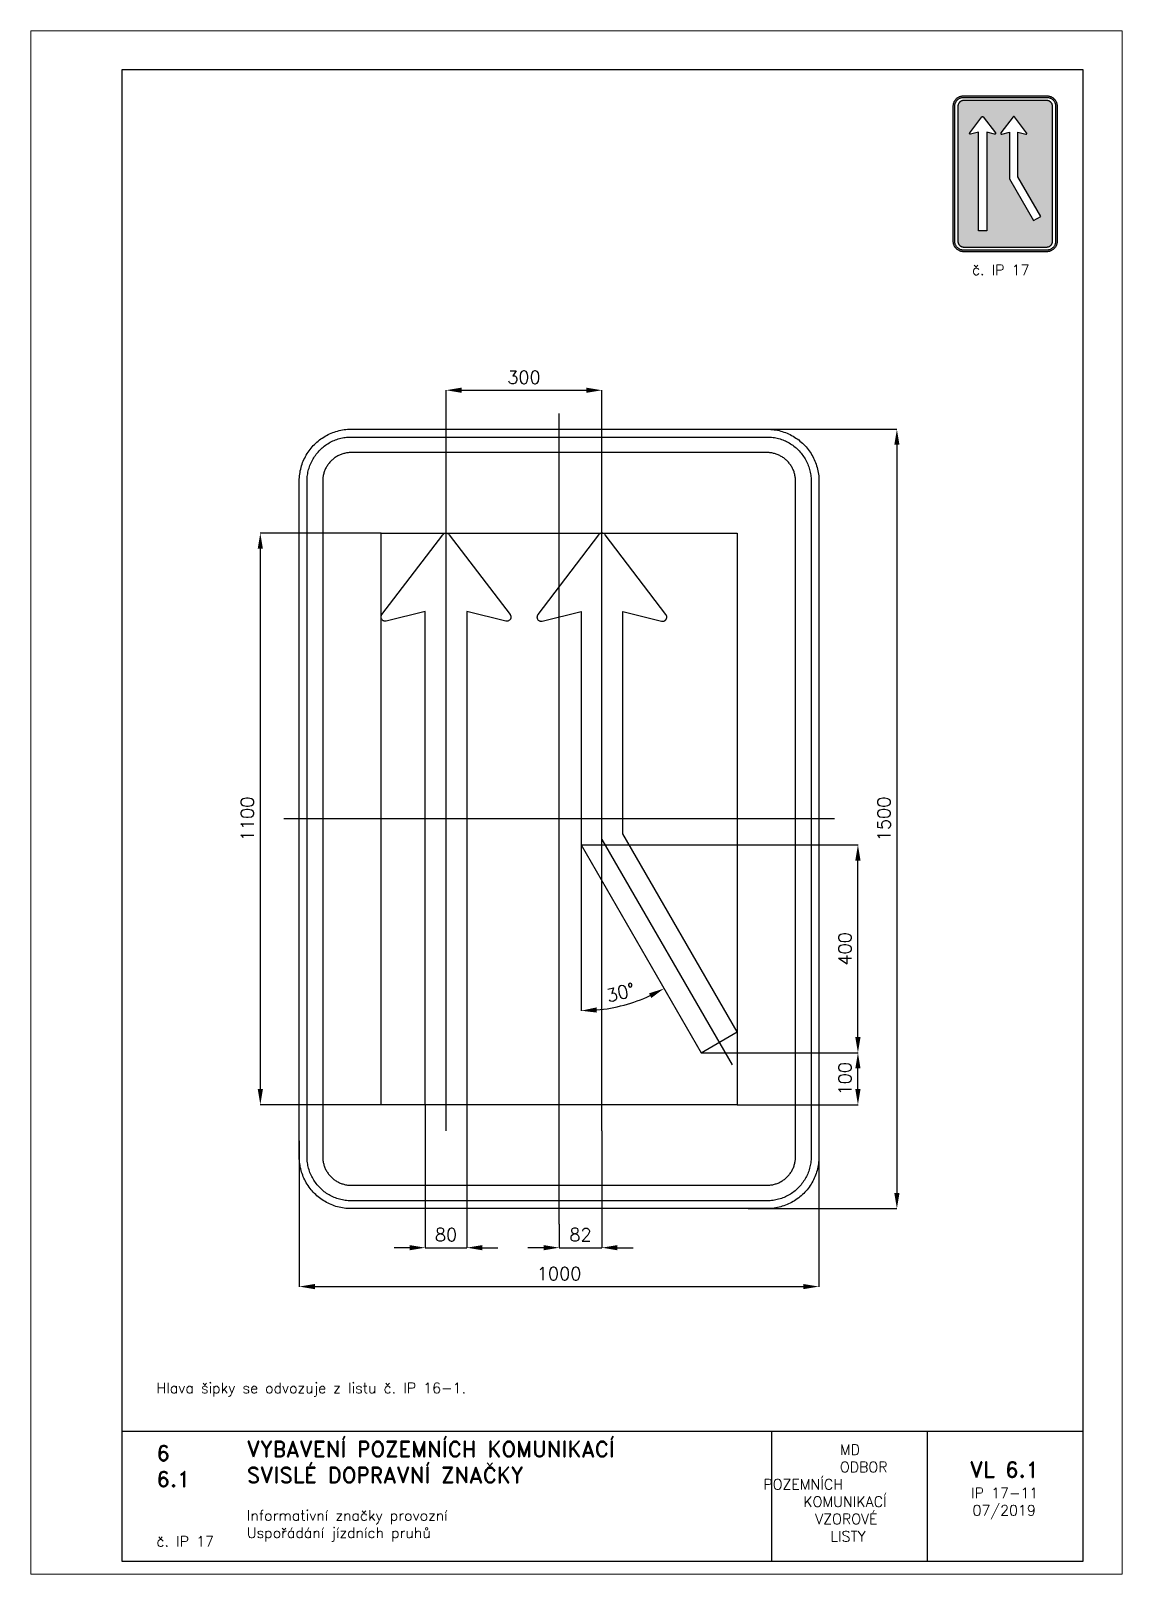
# Paper-space layout 'IP 17-11' of a CAD drawing. Header units: millimetres. Extents: x 0 to 210, y 0 to 297.
# The model-space entities are those that its viewports show. They can reach past a viewport. Long polylines and large blocks are cut down to what shows.
import ezdxf

# ---------------------------------------------------------------- set-up
doc = ezdxf.new("R2010")
doc.units = ezdxf.units.MM
doc.header["$LTSCALE"] = 5
doc.linetypes.add('ČERCHOVANÁX2', pattern=[2, 1, -0.5, 0, -0.5])
doc.linetypes.add('ČÁRKOVANÁX2', pattern=[1.5, 1, -0.5])
for name, color, linetype in [('Kóty', 2, 'Continuous'), ('Rozpiska', 7, 'Continuous'), ('Značka', 7, 'Continuous')]:
    doc.layers.add(name, color=color, linetype=linetype)
doc.layers.add('Rámeček', color=6, linetype='Continuous', plot=False)
doc.styles.get("Standard").update_dxf_attribs({"font": 'romand.shx', "height": 25})
doc.dimstyles.get("Standard").update_dxf_attribs({"dimtxt": 25, "dimasz": 30, "dimexe": 0.18, "dimexo": 0.0625, "dimgap": 12.5, "dimtad": 1, "dimdec": 0, "dimzin": 0, "dimdsep": 46, "dimtxsty": 'Standard', "dimcen": 0.09, "dimadec": 0, "dimazin": 0, "dimtfac": 1, "dimtdec": 0, "dimtofl": 0, "dimtmove": 0, "dimatfit": 3, "dimfxl": 1, "dimtolj": 1, "dimtzin": 0, "dimarcsym": 0})

psp = doc.layouts.new('IP 17-11')

# ---------------------------------------------------------------- texts
at = {"layer": 'Rozpiska', "color": 7, "attachment_point": 1}
for s, width, gutter_width, heights, insert, char_height in [('\\pi3.61905;č. IP 17', 20, 125, [0], (177.5, 252), 2), ('\\P{\\H1.83333x; }\\PHlava šipky se odvozuje z listu č. IP 16-1.{\\H1.55556x; }', 155.5011, 100, [0], (24.17, 43.49), 2), ('6', 149.0422, 100, [0], (24.17, 24.77), 3), ('{\\C6;VYBAVENÍ POZEMNÍCH KOMUNIKACÍ\\P}SVISLÉ DOPRAVNÍ ZNAČKY{\\H1.34524x; }', 149.0422, 100, [0], (41.56, 25.56), 3), ('\\pi14.7414;{\\C6;MD\\P\\pi2.36044;}ODBOR POZEMNÍCH{\\H1.57143x; }\\P\\pi7.69378;KOMUNIKACÍ{\\H1.5x; }\\P\\pi9.97949;{\\C6;VZOROVÉ\\H1.47619x; \\H0.67742x;\\P\\pi12.93187;LISTY\\H1.26984x; }', 33.1018, 100, [0], (140.95, 24.95), 2), ('\\pi1.03113;{\\H1.5x;\\C6;VL 6.1\\P\\pi1.26919;\\H0.66667x;IP 17-11\\H1.66666x; \\H0.6x;\\P\\pi1.5549;07/2019\\H1.80159x; }', 16.0623, 100, [0], (179.66, 21.61), 2), ('6.1', 149.0422, 100, [0], (24.17, 19.78), 3), ('{\\C6;Informativní značky provozní\\P}Uspořádání jízdních pruhů{\\H1.83333x; }', 149.0422, 100, [0], (41.56, 12.29), 2), ('{\\C6;č. IP 17}', 18.3305, 100, [2.67], (24.18, 7.3), 2)]:
    psp.add_mtext_dynamic_manual_height_columns(s, width=width, gutter_width=gutter_width, heights=heights, dxfattribs=dict(at, insert=insert, char_height=char_height))

msp = doc.modelspace()

# ---------------------------------------------------------------- blocks, each defined once
blk = doc.blocks.new('*D0')
at = {"layer": 'Defpoints', "color": 0, "transparency": 16777216}
for p in [(500, -548.8), (-500, -619.3), (500, -900)]:
    blk.add_point(p, dxfattribs=at)
at = {"layer": 'Kóty', "color": 0, "lineweight": -2, "transparency": 16777216}
for p, q in [((500, -548.9), (500, -900.2)), ((-500, -619.4), (-500, -900.2)), ((-470, -900), (470, -900))]:
    blk.add_line(p, q, dxfattribs=at)
at = {"layer": 'Kóty', "color": 0, "transparency": 16777216}
for points in [[(-470, -895), (-470, -905), (-500, -900)], [(470, -895), (470, -905), (500, -900)]]:
    blk.add_solid(points, dxfattribs=at)
at = {"layer": 'Kóty', "color": 0, "transparency": 16777216, "insert": (0, -875), "char_height": 25, "attachment_point": 5}
blk.add_mtext('\\A1;1000', dxfattribs=at)
blk = doc.blocks.new('*D1')
at = {"layer": 'Defpoints', "color": 0, "transparency": 16777216}
for p in [(273.273, -450.003), (575, -450.003), (342.553, -550)]:
    blk.add_point(p, dxfattribs=at)
at = {"layer": 'Kóty', "color": 0, "lineweight": -2, "transparency": 16777216}
for p, q in [((273.3355, -450.003), (575.18, -450.003)), ((575, -520), (575, -480.003)), ((342.6155, -550), (575.18, -550))]:
    blk.add_line(p, q, dxfattribs=at)
at = {"layer": 'Kóty', "color": 0, "transparency": 16777216}
for points in [[(570, -480.003), (580, -480.003), (575, -450.003)], [(570, -520), (580, -520), (575, -550)]]:
    blk.add_solid(points, dxfattribs=at)
at = {"layer": 'Kóty', "color": 0, "transparency": 16777216, "insert": (550, -500.0015), "char_height": 25, "attachment_point": 5, "rotation": 90}
blk.add_mtext('\\A1;100', dxfattribs=at)
blk = doc.blocks.new('*D2')
at = {"layer": 'Defpoints', "color": 0, "transparency": 16777216}
for p in [(-342.553, 550.012), (-575, -549.988), (-342.553, -549.988)]:
    blk.add_point(p, dxfattribs=at)
at = {"layer": 'Kóty', "color": 0, "lineweight": -2, "transparency": 16777216}
for p, q in [((-342.6155, 550.012), (-575.18, 550.012)), ((-575, 520.012), (-575, -519.988)), ((-342.6155, -549.988), (-575.18, -549.988))]:
    blk.add_line(p, q, dxfattribs=at)
at = {"layer": 'Kóty', "color": 0, "transparency": 16777216}
for points in [[(-580, 520.012), (-570, 520.012), (-575, 550.012)], [(-580, -519.988), (-570, -519.988), (-575, -549.988)]]:
    blk.add_solid(points, dxfattribs=at)
at = {"layer": 'Kóty', "color": 0, "transparency": 16777216, "insert": (-600, 0.012), "char_height": 25, "attachment_point": 5, "rotation": 90}
blk.add_mtext('\\A1;1100', dxfattribs=at)
blk = doc.blocks.new('*D3')
at = {"layer": 'Defpoints', "color": 0, "transparency": 16777216}
for p in [(364, 750), (364, -750), (650, -750)]:
    blk.add_point(p, dxfattribs=at)
at = {"layer": 'Kóty', "color": 0, "lineweight": -2, "transparency": 16777216}
for p, q in [((364.1, 750), (650.2, 750)), ((650, 720), (650, -720)), ((364.1, -750), (650.2, -750))]:
    blk.add_line(p, q, dxfattribs=at)
at = {"layer": 'Kóty', "color": 0, "transparency": 16777216}
for points in [[(645, 720), (655, 720), (650, 750)], [(645, -720), (655, -720), (650, -750)]]:
    blk.add_solid(points, dxfattribs=at)
at = {"layer": 'Kóty', "color": 0, "transparency": 16777216, "insert": (625, 0), "char_height": 25, "attachment_point": 5, "rotation": 90}
blk.add_mtext('\\A1;1500', dxfattribs=at)
blk = doc.blocks.new('*D4')
at = {"layer": 'Defpoints', "color": 0, "transparency": 16777216}
for p in [(82.338, 825), (-217.655, 600), (82.338, 600)]:
    blk.add_point(p, dxfattribs=at)
at = {"layer": 'Kóty', "color": 0, "lineweight": -2, "transparency": 16777216}
for p, q in [((-217.655, 600.0625), (-217.655, 825.18)), ((-187.655, 825), (52.338, 825)), ((82.338, 600.0625), (82.338, 825.18))]:
    blk.add_line(p, q, dxfattribs=at)
at = {"layer": 'Kóty', "color": 0, "transparency": 16777216}
for points in [[(-187.655, 830), (-187.655, 820), (-217.655, 825)], [(52.338, 830), (52.338, 820), (82.338, 825)]]:
    blk.add_solid(points, dxfattribs=at)
at = {"layer": 'Kóty', "color": 0, "transparency": 16777216, "insert": (-67.6585, 850), "char_height": 25, "attachment_point": 5}
blk.add_mtext('\\A1;300', dxfattribs=at)
blk = doc.blocks.new('*D6')
at = {"layer": 'Defpoints', "color": 0, "transparency": 16777216}
for p in [(-257.654, -550), (-177.656, -550), (-177.656, -825.18)]:
    blk.add_point(p, dxfattribs=at)
at = {"layer": 'Kóty', "color": 0, "lineweight": -2, "transparency": 16777216}
for p, q in [((-257.654, -550.0625), (-257.654, -825.36)), ((-177.656, -550.0625), (-177.656, -825.36)), ((-287.654, -825.18), (-317.654, -825.18)), ((-147.656, -825.18), (-117.656, -825.18))]:
    blk.add_line(p, q, dxfattribs=at)
at = {"layer": 'Kóty', "color": 0, "transparency": 16777216}
for points in [[(-287.654, -820.18), (-287.654, -830.18), (-257.654, -825.18)], [(-147.656, -820.18), (-147.656, -830.18), (-177.656, -825.18)]]:
    blk.add_solid(points, dxfattribs=at)
at = {"layer": 'Kóty', "color": 0, "transparency": 16777216, "insert": (-217.655, -800.18), "char_height": 25, "attachment_point": 5}
blk.add_mtext('\\A1;80', dxfattribs=at)
blk = doc.blocks.new('*D7')
at = {"layer": 'Defpoints', "color": 0, "transparency": 16777216}
for p in [(82.338, -600), (0, -780), (82.338, -825.18)]:
    blk.add_point(p, dxfattribs=at)
at = {"layer": 'Kóty', "color": 0, "lineweight": -2, "transparency": 16777216}
for p, q in [((82.338, -600.0625), (82.338, -825.36)), ((0, -780.0625), (0, -825.36)), ((-30, -825.18), (-60, -825.18)), ((112.338, -825.18), (142.338, -825.18))]:
    blk.add_line(p, q, dxfattribs=at)
at = {"layer": 'Kóty', "color": 0, "transparency": 16777216}
for points in [[(-30, -820.18), (-30, -830.18), (0, -825.18)], [(112.338, -820.18), (112.338, -830.18), (82.338, -825.18)]]:
    blk.add_solid(points, dxfattribs=at)
at = {"layer": 'Kóty', "color": 0, "transparency": 16777216, "insert": (41.169, -800.18), "char_height": 25, "attachment_point": 5}
blk.add_mtext('\\A1;82', dxfattribs=at)
blk = doc.blocks.new('*D8')
at = {"layer": 'Defpoints', "color": 0, "transparency": 16777216}
for p in [(42.339, -50.013), (575, -50.013), (273.3355, -450.003)]:
    blk.add_point(p, dxfattribs=at)
at = {"layer": 'Kóty', "color": 0, "lineweight": -2, "transparency": 16777216}
for p, q in [((42.4015, -50.013), (575.18, -50.013)), ((575, -420.003), (575, -80.013)), ((273.398, -450.003), (575.18, -450.003))]:
    blk.add_line(p, q, dxfattribs=at)
at = {"layer": 'Kóty', "color": 0, "transparency": 16777216}
for points in [[(570, -80.013), (580, -80.013), (575, -50.013)], [(570, -420.003), (580, -420.003), (575, -450.003)]]:
    blk.add_solid(points, dxfattribs=at)
at = {"layer": 'Kóty', "color": 0, "transparency": 16777216, "insert": (550, -250.008), "char_height": 25, "attachment_point": 5, "rotation": 90}
blk.add_mtext('\\A1;400', dxfattribs=at)
blk = doc.blocks.new('*D9')
at = {"layer": 'Defpoints', "color": 0, "transparency": 16777216}
for p in [(42.3, 375.2), (42.3, -50), (42.3, -50), (97.8, -364.3), (273.3, -450)]:
    blk.add_point(p, dxfattribs=at)
at = {"layer": 'Kóty', "color": 0, "lineweight": -2, "transparency": 16777216}
blk.add_line((42.3, -50.1), (42.3, -369.3), dxfattribs=at)
blk.add_arc((42.3, -50), 319.1, 275.3886, 294.6114, dxfattribs=at)
at = {"layer": 'Kóty', "color": 0, "transparency": 16777216}
for points in [[(172.9, -335.7), (177.5, -344.6), (201.9, -326.4)], [(72.5, -372.7), (72.1, -362.7), (42.3, -369.1)]]:
    blk.add_solid(points, dxfattribs=at)
at = {"layer": 'Kóty', "color": 0, "transparency": 16777216, "insert": (118.5, -334.1), "char_height": 25, "attachment_point": 5, "rotation": 15}
blk.add_mtext('\\A1;30°', dxfattribs=at)

# ---------------------------------------------------------------- dimensions: what is measured, and where the dimension line sits
at = {"layer": 'Kóty'}
for base, p1, p2, picture, middle in [((82.338, 825), (-217.655, 600), (82.338, 600), '*D4', (-67.6585, 850)), ((500, -900), (-500, -619.31831), (500, -548.81853), '*D0', (0, -875)), ((-177.656, -825.18), (-257.654, -550), (-177.656, -550), '*D6', (-217.655, -800.18)), ((82.338, -825.18), (0, -780), (82.338, -600), '*D7', (41.169, -800.18))]:
    dim = msp.add_linear_dim(base=base, p1=p1, p2=p2, dimstyle='Standard', dxfattribs=at)
    dim.commit()
    dim.dimension.update_dxf_attribs({"geometry": picture, "text_midpoint": middle})
for base, p1, p2, picture, middle in [((650, -750), (364.0417, 750), (364.0417, -750), '*D3', (625, 0)), ((-575, -549.988), (-342.553, 550.012), (-342.553, -549.988), '*D2', (-600, 0.012)), ((575, -50.013), (273.3355, -450.003), (42.339, -50.013), '*D8', (550, -250.008)), ((575, -450.003), (342.553, -550), (273.273, -450.003), '*D1', (550, -500.0015))]:
    dim = msp.add_linear_dim(base=base, p1=p1, p2=p2, angle=90, dimstyle='Standard', dxfattribs=at)
    dim.commit()
    dim.dimension.update_dxf_attribs({"geometry": picture, "text_midpoint": middle})
dim = msp.add_angular_dim_2l(base=(97.75069, -364.26871), line1=((42.339, -50.013), (273.273, -450.003)), line2=((42.339, 375.2), (42.339, -50.013)), dimstyle='Standard', dxfattribs=at)
dim.commit()
dim.dimension.update_dxf_attribs({"geometry": '*D9', "text_midpoint": (118.45852, -334.09528)})

# ---------------------------------------------------------------- linework, layer by layer
at = {"layer": 'Kóty'}
for points in [[(-257.654, -825.18), (-177.66002, -825.17933)], [(0, -825.15519), (82.34202, -825.17933)]]:
    msp.add_lwpolyline(points, dxfattribs=at)
at = {"layer": 'Značka', "color": 6, "linetype": 'ČERCHOVANÁX2', "ltscale": 5}
msp.add_line((82.338, -39.29611), (332.91301, -473.30476), dxfattribs=at)
for points in [[(0, -780), (0, 780)], [(-217.655, -600), (-217.655, 600)], [(82.338, -600), (82.338, 600)], [(530, 0), (-530, 0)]]:
    msp.add_lwpolyline(points, dxfattribs=at)
at = {"layer": 'Značka', "color": 5}
for points in [[(-400, -750), (-400.393, -749.99883), (-400.785, -749.99692, -0.0321801), (-413.6978, -749.09245, -0.0354432), (-426.3873, -746.45574, -0.0362667), (-438.6591, -742.3068, -0.0344205), (-450.2266, -736.4713, -0.0337216), (-461.0042, -729.2849, -0.0340847), (-470.7107, -720.7107, -0.0342086), (-479.2931, -711.0064, -0.0342292), (-486.4713, -700.2266, -0.0340441), (-492.2651, -688.6512, -0.0334121), (-496.45574, -676.3873, -0.0341269), (-499.13547, -663.6918, -0.0367447), (-499.99692, -650.785), (-499.99892, -650.393), (-500, -650), (-500, 650), (-499.99883, 650.39), (-499.99692, 650.79, -0.0321796), (-499.09245, 663.7, -0.0354411), (-496.45574, 676.39, -0.0362697), (-492.3068, 688.66, -0.0344172), (-486.4713, 700.23, -0.033719), (-479.2849, 711, -0.0340776), (-470.7107, 720.71, -0.0342077), (-461.0064, 729.29, -0.0342268), (-450.2266, 736.47, -0.0340514), (-438.6512, 742.27, -0.0334162), (-426.3873, 746.46, -0.0341286), (-413.6918, 749.14, -0.0367456), (-400.785, 750), (-400.393, 750), (-400, 750), (400, 750), (400.393, 750), (400.785, 750, -0.0321794), (413.698, 749.09, -0.0354509), (426.387, 746.46, -0.0362816), (438.659, 742.31, -0.0344246), (450.227, 736.47, -0.0337312), (461.004, 729.28, -0.034081), (470.711, 720.71, -0.0342138), (479.293, 711.01, -0.0342285), (486.471, 700.23, -0.0340344), (492.265, 688.65, -0.0334114), (496.46, 676.39, -0.0341223), (499.14, 663.69, -0.0367412), (500, 650.79), (500, 650.39), (500, 650), (500, -650), (500, -650.393), (500, -650.785, -0.0321792), (499.09, -663.6978, -0.0354418), (496.46, -676.3873, -0.0362638), (492.307, -688.6591, -0.0344153), (486.471, -700.2266, -0.0337192), (479.285, -711.0042, -0.034086), (470.711, -720.7107, -0.0342054), (461.006, -729.2931, -0.0342295), (450.227, -736.4713, -0.0340459), (438.651, -742.2651, -0.0334135), (426.387, -746.45574, -0.034127), (413.692, -749.13547, -0.036745), (400.785, -749.99692), (400.393, -749.99892), (400, -750), (-400, -750)], [(-400, -735), (-400.334, -734.999), (-400.668, -734.9974, -0.0321799), (-411.6431, -734.2286, -0.0354431), (-422.4292, -731.9874, -0.036267), (-432.8602, -728.4608, -0.0344205), (-442.6926, -723.5006, -0.0337214), (-451.8536, -717.3922, -0.0340847), (-460.1041, -710.1041, -0.0342085), (-467.3991, -701.8554, -0.0342292), (-473.5006, -692.6926, -0.0340447), (-478.4254, -682.8535, -0.0334123), (-481.9874, -672.4292, -0.0341271), (-484.2652, -661.638, -0.0367448), (-484.9974, -650.668), (-484.9991, -650.334), (-485, -650), (-485, 650), (-484.999, 650.33), (-484.9974, 650.67, -0.0321808), (-484.2286, 661.64, -0.0354437), (-481.9874, 672.43, -0.0362674), (-478.4608, 682.86, -0.034419), (-473.5006, 692.69, -0.0337112), (-467.3922, 701.85, -0.0340785), (-460.1041, 710.1, -0.034195), (-451.8554, 717.4, -0.0342194), (-442.6926, 723.5, -0.0340514), (-432.8535, 728.43, -0.0334085), (-422.4292, 731.99, -0.0341207), (-411.638, 734.27, -0.0367451), (-400.668, 735), (-400.334, 735), (-400, 735), (400, 735), (400.334, 735), (400.668, 735, -0.0321738), (411.643, 734.23, -0.0354396), (422.429, 731.99, -0.0362613), (432.86, 728.46, -0.0344296), (442.693, 723.5, -0.0337309), (451.854, 717.39, -0.0340802), (460.104, 710.1, -0.0342125), (467.399, 701.86, -0.03423), (473.501, 692.69, -0.0340367), (478.425, 682.85, -0.0334178), (481.987, 672.43, -0.0341274), (484.265, 661.64, -0.0367509), (484.997, 650.67), (484.999, 650.33), (485, 650), (485, -650), (484.999, -650.334), (484.997, -650.668, -0.0321847), (484.229, -661.6431, -0.0354498), (481.987, -672.4292, -0.0362714), (478.461, -682.8602, -0.0344187), (473.501, -692.6926, -0.0337149), (467.392, -701.8536, -0.0340831), (460.104, -710.1041, -0.0342094), (451.855, -717.3991, -0.0342308), (442.693, -723.5006, -0.0340424), (432.854, -728.4254, -0.0334111), (422.429, -731.9874, -0.0341271), (411.638, -734.2652, -0.0367448), (400.668, -734.9974), (400.334, -734.9991), (400, -735), (-400, -735)], [(-400, -705), (400, -705), (400.216, -704.9994), (400.432, -704.9983, 0.0321799), (407.534, -704.5008, 0.0354424), (414.513, -703.0507, 0.0362647), (421.263, -700.7687, 0.0344223), (427.625, -697.5592, 0.033717), (433.552, -693.6067, 0.034088), (438.891, -688.8909, 0.0342122), (443.611, -683.5535, 0.0342287), (447.559, -677.6246, 0.0340415), (450.746, -671.2582, 0.0334124), (453.051, -664.513, 0.0341249), (454.525, -657.5305, 0.0367432), (454.998, -650.432), (454.999, -650.216), (455, -650), (455, 650), (454.999, 650.22), (454.998, 650.43, 0.0321867), (454.501, 657.53, 0.0354421), (453.051, 664.51, 0.0362779), (450.769, 671.26, 0.0344207), (447.559, 677.62, 0.0337176), (443.607, 683.55, 0.0340785), (438.891, 688.89, 0.0341988), (433.554, 693.61, 0.0342361), (427.625, 697.56, 0.0340303), (421.258, 700.75, 0.033395), (414.513, 703.05, 0.0341092), (407.53, 704.52, 0.0367438), (400.432, 705), (400.216, 705), (400, 705), (-400, 705), (-400.216, 705), (-400.432, 705, 0.0321706), (-407.5338, 704.5, 0.0354292), (-414.513, 703.05, 0.036266), (-421.2625, 700.77, 0.0344312), (-427.6246, 697.56, 0.0337345), (-433.5523, 693.61, 0.034079), (-438.8909, 688.89, 0.0342245), (-443.6112, 683.55, 0.0342352), (-447.5592, 677.62, 0.0340405), (-450.7458, 671.26, 0.0334087), (-453.0507, 664.51, 0.034125), (-454.5245, 657.53, 0.0367448), (-454.9983, 650.43), (-454.9994, 650.22), (-455, 650), (-455, -650), (-454.9994, -650.216), (-454.9983, -650.432, 0.0321797), (-454.5008, -657.5338, 0.0354429), (-453.0507, -664.513, 0.0362669), (-450.7687, -671.2625, 0.0344214), (-447.5592, -677.6246, 0.0337215), (-443.6067, -683.5523, 0.0340845), (-438.8909, -688.8909, 0.0342083), (-433.5535, -693.6112, 0.0342301), (-427.6246, -697.5592, 0.0340439), (-421.2582, -700.7458, 0.0334124), (-414.513, -703.0507, 0.0341275), (-407.5305, -704.5245, 0.0367453), (-400.432, -704.9983), (-400.216, -704.9994), (-400, -705)], [(-177.656, 399.2), (-177.656, -550), (-257.654, -550), (-257.654, 375.2), (-257.67, 375.2), (-257.67, 399.2), (-332.632, 380.66), (-332.725, 380.63), (-332.818, 380.61), (-333.044, 380.57), (-333.271, 380.53), (-334.313, 380.42), (-335.359, 380.46), (-336.392, 380.63), (-337.39, 380.94), (-338.345, 381.37), (-339.23, 381.93), (-340.04, 382.59), (-340.75, 383.36), (-341.361, 384.21), (-341.848, 385.14), (-342.218, 386.12), (-342.233, 386.17), (-342.248, 386.22), (-342.303, 386.43), (-342.351, 386.63), (-342.404, 386.89), (-342.449, 387.14), (-342.488, 387.4), (-342.519, 387.66), (-342.541, 387.92), (-342.553, 388.18), (-342.557, 388.45, -0.00975936), (-342.551, 388.71, -0.00895462), (-342.536, 388.97), (-342.512, 389.23), (-342.483, 389.49), (-342.445, 389.75), (-342.398, 390.01), (-342.342, 390.26), (-342.278, 390.52), (-342.205, 390.77), (-342.123, 391.02), (-342.033, 391.26), (-341.938, 391.51), (-341.834, 391.75), (-341.746, 391.94), (-341.651, 392.13), (-341.627, 392.18), (-341.602, 392.22), (-341.043, 393.1), (-340.982, 393.18), (-340.919, 393.27), (-224.035, 546.84), (-223.977, 546.92), (-223.918, 546.99), (-223.336, 547.65), (-222.68, 548.23), (-221.826, 548.84), (-220.895, 549.32), (-219.913, 549.68), (-218.89, 549.9), (-217.849, 550), (-216.803, 549.95), (-215.772, 549.77), (-214.774, 549.45), (-213.826, 549.01), (-212.943, 548.45), (-212.136, 547.78), (-211.434, 547.01), (-211.37, 546.92), (-211.305, 546.84), (-94.421, 393.27), (-94.365, 393.19), (-94.308, 393.11), (-94.176, 392.93), (-94.048, 392.73), (-93.541, 391.82), (-93.519, 391.78), (-93.497, 391.73), (-93.412, 391.54), (-93.334, 391.34), (-93.244, 391.09), (-93.162, 390.84), (-93.085, 390.59), (-93.016, 390.34), (-92.956, 390.09), (-92.907, 389.83), (-92.865, 389.58), (-92.833, 389.32), (-92.81, 389.06), (-92.796, 388.79), (-92.787, 388.53), (-92.787, 388.27, -0.00930321), (-92.795, 388.01, -0.00860737), (-92.814, 387.74), (-92.84, 387.48), (-92.876, 387.22), (-92.92, 386.96), (-92.974, 386.7), (-93.033, 386.45), (-93.1, 386.2), (-93.177, 385.95), (-93.262, 385.7), (-93.355, 385.46), (-93.457, 385.22), (-93.567, 384.98), (-93.685, 384.74), (-93.808, 384.51), (-93.939, 384.28), (-94.049, 384.11), (-94.164, 383.93), (-94.194, 383.89), (-94.224, 383.84), (-94.879, 383.03), (-95.632, 382.3), (-96.477, 381.68), (-97.393, 381.17), (-98.368, 380.8), (-99.383, 380.54), (-100.424, 380.43), (-101.472, 380.44), (-102.504, 380.61), (-102.607, 380.63), (-102.708, 380.66), (-177.656, 399.2)], [(42.339, -50.013), (273.273, -450.003), (342.553, -410.004), (122.337, -28.577), (122.337, 399.2), (197.284, 380.66), (197.385, 380.63), (197.487, 380.61), (197.538, 380.6), (197.589, 380.59), (197.794, 380.55), (198, 380.51), (198.259, 380.47), (198.52, 380.44), (198.782, 380.43), (199.044, 380.42), (199.306, 380.42), (199.568, 380.43), (199.83, 380.45), (200.091, 380.47), (200.351, 380.5), (200.61, 380.54), (200.867, 380.6), (201.121, 380.66), (201.373, 380.73), (201.624, 380.8), (201.872, 380.89), (202.118, 380.97), (202.361, 381.07), (202.6, 381.17), (202.835, 381.29), (203.066, 381.41), (203.292, 381.55), (203.515, 381.68), (203.734, 381.83), (203.948, 381.98), (204.157, 382.14), (204.361, 382.3), (204.559, 382.48), (204.75, 382.66), (204.935, 382.84), (205.114, 383.03), (205.287, 383.23), (205.455, 383.43), (205.616, 383.63), (205.769, 383.84), (205.915, 384.06), (206.053, 384.28), (206.183, 384.51), (206.307, 384.74), (206.425, 384.98), (206.535, 385.22), (206.637, 385.46), (206.731, 385.7), (206.816, 385.95), (206.891, 386.2), (206.959, 386.45), (207.018, 386.7), (207.071, 386.96), (207.116, 387.22), (207.152, 387.48, 0.00862691), (207.179, 387.74, 0.00860737), (207.197, 388.01, 0.0097676), (207.206, 388.27, 0.00906133), (207.205, 388.53), (207.197, 388.79), (207.182, 389.06), (207.159, 389.32), (207.127, 389.58), (207.086, 389.83), (207.036, 390.09), (206.976, 390.34), (206.907, 390.59), (206.83, 390.84), (206.747, 391.09), (206.658, 391.34), (206.56, 391.58), (206.452, 391.82), (206.336, 392.06), (206.213, 392.29), (206.109, 392.47), (206, 392.65), (205.972, 392.69), (205.944, 392.73), (205.817, 392.93), (205.685, 393.11), (205.628, 393.19), (205.571, 393.27), (88.688, 546.84), (88.623, 546.92), (88.558, 547.01), (87.857, 547.78), (87.05, 548.45), (86.167, 549.01), (85.218, 549.45), (84.221, 549.77), (83.189, 549.95), (82.144, 550), (81.101, 549.9), (80.079, 549.68), (79.096, 549.32), (78.166, 548.84), (77.311, 548.23), (76.656, 547.65), (76.073, 546.99), (76.015, 546.92), (75.956, 546.84), (-40.927, 393.27), (-40.99, 393.18), (-41.052, 393.1), (-41.083, 393.06), (-41.113, 393.02), (-41.233, 392.85), (-41.347, 392.67), (-41.483, 392.45), (-41.61, 392.22), (-41.73, 391.99), (-41.841, 391.75), (-41.944, 391.51), (-42.04, 391.26), (-42.13, 391.02), (-42.212, 390.77), (-42.286, 390.52), (-42.35, 390.26), (-42.406, 390.01), (-42.453, 389.75), (-42.491, 389.49), (-42.521, 389.23), (-42.544, 388.97, 0.00930336), (-42.559, 388.71, 0.00952721), (-42.565, 388.45), (-42.561, 388.18), (-42.549, 387.92), (-42.527, 387.66), (-42.497, 387.4), (-42.458, 387.14), (-42.413, 386.89), (-42.359, 386.63), (-42.297, 386.38), (-42.226, 386.12), (-42.147, 385.87), (-42.058, 385.63), (-41.962, 385.38), (-41.857, 385.14), (-41.747, 384.91), (-41.629, 384.67), (-41.529, 384.49), (-41.424, 384.3), (-41.396, 384.26), (-41.369, 384.21), (-40.758, 383.36), (-40.048, 382.59), (-39.238, 381.93), (-38.353, 381.37), (-37.398, 380.94), (-36.399, 380.63), (-35.366, 380.46), (-34.32, 380.42), (-33.278, 380.53), (-33.051, 380.57), (-32.825, 380.61), (-32.732, 380.63), (-32.639, 380.66), (42.323, 399.2), (42.323, 375.2), (42.339, 375.2), (42.339, -50.013)]]:
    msp.add_lwpolyline(points, format="xyb", dxfattribs=at)
at = {"layer": 'Značka', "color": 6, "linetype": 'ČÁRKOVANÁX2', "ltscale": 2.5}
msp.add_lwpolyline([(-342.553, -550), (-342.553, 550), (342.553, 550), (342.553, -550), (-342.553, -550)], dxfattribs=at)

msp.set_redraw_order([(e.dxf.handle, doc.entitydb.next_handle()) for e in msp.query("TEXT MTEXT ATTDEF DIMENSION ARC_DIMENSION")])  # texts and dimensions are drawn at this point

# ---------------------------------------------------------------- hatches: boundary and pattern name
at = {"layer": 'Značka'}
h = psp.add_hatch(color=170, dxfattribs=at)
h.dxf.hatch_style = 1
edge = h.paths.add_edge_path(flags=0)
edge.add_line((183.95, 277.48), (183.95, 258.5))
edge.add_line((183.95, 258.5), (182.35, 258.5))
edge.add_line((182.35, 258.5), (182.35, 277))
edge.add_line((182.35, 277), (182.35, 277))
edge.add_line((182.35, 277), (182.35, 277.48))
edge.add_line((182.35, 277.48), (180.85, 277.11))
edge.add_line((180.85, 277.11), (180.85, 277.11))
edge.add_line((180.85, 277.11), (180.84, 277.11))
edge.add_line((180.84, 277.11), (180.84, 277.11))
edge.add_line((180.84, 277.11), (180.83, 277.11))
edge.add_line((180.83, 277.11), (180.81, 277.11))
edge.add_line((180.81, 277.11), (180.79, 277.11))
edge.add_line((180.79, 277.11), (180.77, 277.11))
edge.add_line((180.77, 277.11), (180.75, 277.12))
edge.add_line((180.75, 277.12), (180.73, 277.13))
edge.add_line((180.73, 277.13), (180.72, 277.14))
edge.add_line((180.72, 277.14), (180.7, 277.15))
edge.add_line((180.7, 277.15), (180.68, 277.17))
edge.add_line((180.68, 277.17), (180.67, 277.18))
edge.add_line((180.67, 277.18), (180.66, 277.2))
edge.add_line((180.66, 277.2), (180.66, 277.22))
edge.add_line((180.66, 277.22), (180.66, 277.22))
edge.add_line((180.66, 277.22), (180.65, 277.22))
edge.add_line((180.65, 277.22), (180.65, 277.23))
edge.add_line((180.65, 277.23), (180.65, 277.23))
edge.add_line((180.65, 277.23), (180.65, 277.24))
edge.add_line((180.65, 277.24), (180.65, 277.24))
edge.add_line((180.65, 277.24), (180.65, 277.25))
edge.add_line((180.65, 277.25), (180.65, 277.25))
edge.add_line((180.65, 277.25), (180.65, 277.26))
edge.add_line((180.65, 277.26), (180.65, 277.26))
edge.add_line((180.65, 277.26), (180.65, 277.27))
edge.add_arc((180.78, 277.27), 0.133, 177.5597, 179.7963, ccw=False)
edge.add_arc((180.79, 277.27), 0.145, 175.672, 177.7242, ccw=False)
edge.add_line((180.65, 277.28), (180.65, 277.28))
edge.add_line((180.65, 277.28), (180.65, 277.29))
edge.add_line((180.65, 277.29), (180.65, 277.3))
edge.add_line((180.65, 277.3), (180.65, 277.3))
edge.add_line((180.65, 277.3), (180.65, 277.31))
edge.add_line((180.65, 277.31), (180.65, 277.31))
edge.add_line((180.65, 277.31), (180.66, 277.32))
edge.add_line((180.66, 277.32), (180.66, 277.32))
edge.add_line((180.66, 277.32), (180.66, 277.33))
edge.add_line((180.66, 277.33), (180.66, 277.33))
edge.add_line((180.66, 277.33), (180.66, 277.34))
edge.add_line((180.66, 277.34), (180.67, 277.34))
edge.add_line((180.67, 277.34), (180.67, 277.34))
edge.add_line((180.67, 277.34), (180.67, 277.34))
edge.add_line((180.67, 277.34), (180.67, 277.34))
edge.add_line((180.67, 277.34), (180.68, 277.36))
edge.add_line((180.68, 277.36), (180.68, 277.36))
edge.add_line((180.68, 277.36), (180.68, 277.37))
edge.add_line((180.68, 277.37), (183.02, 280.44))
edge.add_line((183.02, 280.44), (183.02, 280.44))
edge.add_line((183.02, 280.44), (183.02, 280.44))
edge.add_line((183.02, 280.44), (183.03, 280.45))
edge.add_line((183.03, 280.45), (183.05, 280.46))
edge.add_line((183.05, 280.46), (183.06, 280.48))
edge.add_line((183.06, 280.48), (183.08, 280.49))
edge.add_line((183.08, 280.49), (183.1, 280.49))
edge.add_line((183.1, 280.49), (183.12, 280.5))
edge.add_line((183.12, 280.5), (183.14, 280.5))
edge.add_line((183.14, 280.5), (183.16, 280.5))
edge.add_line((183.16, 280.5), (183.18, 280.5))
edge.add_line((183.18, 280.5), (183.2, 280.49))
edge.add_line((183.2, 280.49), (183.22, 280.48))
edge.add_line((183.22, 280.48), (183.24, 280.47))
edge.add_line((183.24, 280.47), (183.26, 280.46))
edge.add_line((183.26, 280.46), (183.27, 280.44))
edge.add_line((183.27, 280.44), (183.27, 280.44))
edge.add_line((183.27, 280.44), (183.27, 280.44))
edge.add_line((183.27, 280.44), (185.61, 277.37))
edge.add_line((185.61, 277.37), (185.61, 277.36))
edge.add_line((185.61, 277.36), (185.61, 277.36))
edge.add_line((185.61, 277.36), (185.62, 277.36))
edge.add_line((185.62, 277.36), (185.62, 277.35))
edge.add_line((185.62, 277.35), (185.63, 277.34))
edge.add_line((185.63, 277.34), (185.63, 277.34))
edge.add_line((185.63, 277.34), (185.63, 277.33))
edge.add_line((185.63, 277.33), (185.63, 277.33))
edge.add_line((185.63, 277.33), (185.63, 277.33))
edge.add_line((185.63, 277.33), (185.64, 277.32))
edge.add_line((185.64, 277.32), (185.64, 277.32))
edge.add_line((185.64, 277.32), (185.64, 277.31))
edge.add_line((185.64, 277.31), (185.64, 277.31))
edge.add_line((185.64, 277.31), (185.64, 277.3))
edge.add_line((185.64, 277.3), (185.64, 277.3))
edge.add_line((185.64, 277.3), (185.64, 277.29))
edge.add_line((185.64, 277.29), (185.64, 277.29))
edge.add_line((185.64, 277.29), (185.64, 277.28))
edge.add_line((185.64, 277.28), (185.64, 277.28))
edge.add_line((185.64, 277.28), (185.64, 277.27))
edge.add_line((185.64, 277.27), (185.64, 277.27))
edge.add_arc((185.5, 277.27), 0.14, 357.1716, 359.3036, ccw=False)
edge.add_arc((185.49, 277.27), 0.157, 354.9884, 356.961, ccw=False)
edge.add_line((185.64, 277.25), (185.64, 277.25))
edge.add_line((185.64, 277.25), (185.64, 277.24))
edge.add_line((185.64, 277.24), (185.64, 277.24))
edge.add_line((185.64, 277.24), (185.64, 277.23))
edge.add_line((185.64, 277.23), (185.64, 277.23))
edge.add_line((185.64, 277.23), (185.64, 277.22))
edge.add_line((185.64, 277.22), (185.64, 277.22))
edge.add_line((185.64, 277.22), (185.63, 277.21))
edge.add_line((185.63, 277.21), (185.63, 277.21))
edge.add_line((185.63, 277.21), (185.63, 277.2))
edge.add_line((185.63, 277.2), (185.63, 277.2))
edge.add_line((185.63, 277.2), (185.63, 277.19))
edge.add_line((185.63, 277.19), (185.62, 277.19))
edge.add_line((185.62, 277.19), (185.62, 277.19))
edge.add_line((185.62, 277.19), (185.62, 277.18))
edge.add_line((185.62, 277.18), (185.62, 277.18))
edge.add_line((185.62, 277.18), (185.62, 277.18))
edge.add_line((185.62, 277.18), (185.62, 277.18))
edge.add_line((185.62, 277.18), (185.6, 277.16))
edge.add_line((185.6, 277.16), (185.59, 277.15))
edge.add_line((185.59, 277.15), (185.57, 277.13))
edge.add_line((185.57, 277.13), (185.55, 277.12))
edge.add_line((185.55, 277.12), (185.53, 277.12))
edge.add_line((185.53, 277.12), (185.51, 277.11))
edge.add_line((185.51, 277.11), (185.49, 277.11))
edge.add_line((185.49, 277.11), (185.47, 277.11))
edge.add_line((185.47, 277.11), (185.45, 277.11))
edge.add_line((185.45, 277.11), (185.45, 277.11))
edge.add_line((185.45, 277.11), (185.45, 277.11))
edge.add_line((185.45, 277.11), (183.95, 277.48))
edge = h.paths.add_edge_path(flags=0)
edge.add_line((188.35, 268.5), (192.97, 260.5))
edge.add_line((192.97, 260.5), (194.35, 261.3))
edge.add_line((194.35, 261.3), (189.95, 268.93))
edge.add_line((189.95, 268.93), (189.95, 277.48))
edge.add_line((189.95, 277.48), (191.45, 277.11))
edge.add_line((191.45, 277.11), (191.45, 277.11))
edge.add_line((191.45, 277.11), (191.45, 277.11))
edge.add_line((191.45, 277.11), (191.45, 277.11))
edge.add_line((191.45, 277.11), (191.45, 277.11))
edge.add_line((191.45, 277.11), (191.46, 277.11))
edge.add_line((191.46, 277.11), (191.46, 277.11))
edge.add_line((191.46, 277.11), (191.47, 277.11))
edge.add_line((191.47, 277.11), (191.47, 277.11))
edge.add_line((191.47, 277.11), (191.48, 277.11))
edge.add_line((191.48, 277.11), (191.48, 277.11))
edge.add_line((191.48, 277.11), (191.49, 277.11))
edge.add_line((191.49, 277.11), (191.49, 277.11))
edge.add_line((191.49, 277.11), (191.5, 277.11))
edge.add_line((191.5, 277.11), (191.5, 277.11))
edge.add_line((191.5, 277.11), (191.51, 277.11))
edge.add_line((191.51, 277.11), (191.51, 277.11))
edge.add_line((191.51, 277.11), (191.52, 277.11))
edge.add_line((191.52, 277.11), (191.52, 277.11))
edge.add_line((191.52, 277.11), (191.53, 277.11))
edge.add_line((191.53, 277.11), (191.53, 277.12))
edge.add_line((191.53, 277.12), (191.54, 277.12))
edge.add_line((191.54, 277.12), (191.54, 277.12))
edge.add_line((191.54, 277.12), (191.55, 277.12))
edge.add_line((191.55, 277.12), (191.55, 277.12))
edge.add_line((191.55, 277.12), (191.56, 277.13))
edge.add_line((191.56, 277.13), (191.56, 277.13))
edge.add_line((191.56, 277.13), (191.57, 277.13))
edge.add_line((191.57, 277.13), (191.57, 277.13))
edge.add_line((191.57, 277.13), (191.57, 277.14))
edge.add_line((191.57, 277.14), (191.58, 277.14))
edge.add_line((191.58, 277.14), (191.58, 277.14))
edge.add_line((191.58, 277.14), (191.59, 277.15))
edge.add_line((191.59, 277.15), (191.59, 277.15))
edge.add_line((191.59, 277.15), (191.59, 277.15))
edge.add_line((191.59, 277.15), (191.6, 277.16))
edge.add_line((191.6, 277.16), (191.6, 277.16))
edge.add_line((191.6, 277.16), (191.61, 277.16))
edge.add_line((191.61, 277.16), (191.61, 277.17))
edge.add_line((191.61, 277.17), (191.61, 277.17))
edge.add_line((191.61, 277.17), (191.62, 277.18))
edge.add_line((191.62, 277.18), (191.62, 277.18))
edge.add_line((191.62, 277.18), (191.62, 277.19))
edge.add_line((191.62, 277.19), (191.62, 277.19))
edge.add_line((191.62, 277.19), (191.63, 277.19))
edge.add_line((191.63, 277.19), (191.63, 277.2))
edge.add_line((191.63, 277.2), (191.63, 277.2))
edge.add_line((191.63, 277.2), (191.63, 277.21))
edge.add_line((191.63, 277.21), (191.63, 277.21))
edge.add_line((191.63, 277.21), (191.64, 277.22))
edge.add_line((191.64, 277.22), (191.64, 277.22))
edge.add_line((191.64, 277.22), (191.64, 277.23))
edge.add_line((191.64, 277.23), (191.64, 277.23))
edge.add_line((191.64, 277.23), (191.64, 277.24))
edge.add_line((191.64, 277.24), (191.64, 277.24))
edge.add_line((191.64, 277.24), (191.64, 277.25))
edge.add_arc((191.49, 277.27), 0.152, 353.0828, 355.0599)
edge.add_arc((191.49, 277.27), 0.157, 355.1996, 357.1722)
edge.add_arc((191.51, 277.27), 0.133, 356.8982, 359.1367)
edge.add_arc((191.5, 277.27), 0.143, 359.182, 361.2587)
edge.add_line((191.64, 277.27), (191.64, 277.28))
edge.add_line((191.64, 277.28), (191.64, 277.28))
edge.add_line((191.64, 277.28), (191.64, 277.29))
edge.add_line((191.64, 277.29), (191.64, 277.29))
edge.add_line((191.64, 277.29), (191.64, 277.3))
edge.add_line((191.64, 277.3), (191.64, 277.3))
edge.add_line((191.64, 277.3), (191.64, 277.31))
edge.add_line((191.64, 277.31), (191.64, 277.31))
edge.add_line((191.64, 277.31), (191.64, 277.32))
edge.add_line((191.64, 277.32), (191.63, 277.32))
edge.add_line((191.63, 277.32), (191.63, 277.33))
edge.add_line((191.63, 277.33), (191.63, 277.33))
edge.add_line((191.63, 277.33), (191.63, 277.34))
edge.add_line((191.63, 277.34), (191.63, 277.34))
edge.add_line((191.63, 277.34), (191.62, 277.35))
edge.add_line((191.62, 277.35), (191.62, 277.35))
edge.add_line((191.62, 277.35), (191.62, 277.35))
edge.add_line((191.62, 277.35), (191.62, 277.35))
edge.add_line((191.62, 277.35), (191.62, 277.35))
edge.add_line((191.62, 277.35), (191.62, 277.36))
edge.add_line((191.62, 277.36), (191.61, 277.36))
edge.add_line((191.61, 277.36), (191.61, 277.36))
edge.add_line((191.61, 277.36), (191.61, 277.37))
edge.add_line((191.61, 277.37), (189.27, 280.44))
edge.add_line((189.27, 280.44), (189.27, 280.44))
edge.add_line((189.27, 280.44), (189.27, 280.44))
edge.add_line((189.27, 280.44), (189.26, 280.46))
edge.add_line((189.26, 280.46), (189.24, 280.47))
edge.add_line((189.24, 280.47), (189.22, 280.48))
edge.add_line((189.22, 280.48), (189.2, 280.49))
edge.add_line((189.2, 280.49), (189.18, 280.5))
edge.add_line((189.18, 280.5), (189.16, 280.5))
edge.add_line((189.16, 280.5), (189.14, 280.5))
edge.add_line((189.14, 280.5), (189.12, 280.5))
edge.add_line((189.12, 280.5), (189.1, 280.49))
edge.add_line((189.1, 280.49), (189.08, 280.49))
edge.add_line((189.08, 280.49), (189.06, 280.48))
edge.add_line((189.06, 280.48), (189.05, 280.46))
edge.add_line((189.05, 280.46), (189.03, 280.45))
edge.add_line((189.03, 280.45), (189.02, 280.44))
edge.add_line((189.02, 280.44), (189.02, 280.44))
edge.add_line((189.02, 280.44), (189.02, 280.44))
edge.add_line((189.02, 280.44), (186.68, 277.37))
edge.add_line((186.68, 277.37), (186.68, 277.36))
edge.add_line((186.68, 277.36), (186.68, 277.36))
edge.add_line((186.68, 277.36), (186.68, 277.36))
edge.add_line((186.68, 277.36), (186.68, 277.36))
edge.add_line((186.68, 277.36), (186.68, 277.36))
edge.add_line((186.68, 277.36), (186.67, 277.35))
edge.add_line((186.67, 277.35), (186.67, 277.35))
edge.add_line((186.67, 277.35), (186.67, 277.34))
edge.add_line((186.67, 277.34), (186.67, 277.34))
edge.add_line((186.67, 277.34), (186.66, 277.34))
edge.add_line((186.66, 277.34), (186.66, 277.33))
edge.add_line((186.66, 277.33), (186.66, 277.33))
edge.add_line((186.66, 277.33), (186.66, 277.32))
edge.add_line((186.66, 277.32), (186.66, 277.32))
edge.add_line((186.66, 277.32), (186.65, 277.31))
edge.add_line((186.65, 277.31), (186.65, 277.31))
edge.add_line((186.65, 277.31), (186.65, 277.3))
edge.add_line((186.65, 277.3), (186.65, 277.3))
edge.add_line((186.65, 277.3), (186.65, 277.29))
edge.add_line((186.65, 277.29), (186.65, 277.28))
edge.add_line((186.65, 277.28), (186.65, 277.28))
edge.add_arc((186.79, 277.27), 0.14, 175.6321, 177.7642)
edge.add_arc((186.79, 277.27), 0.136, 177.5863, 179.7697)
edge.add_line((186.65, 277.27), (186.65, 277.26))
edge.add_line((186.65, 277.26), (186.65, 277.26))
edge.add_line((186.65, 277.26), (186.65, 277.25))
edge.add_line((186.65, 277.25), (186.65, 277.25))
edge.add_line((186.65, 277.25), (186.65, 277.24))
edge.add_line((186.65, 277.24), (186.65, 277.24))
edge.add_line((186.65, 277.24), (186.65, 277.23))
edge.add_line((186.65, 277.23), (186.65, 277.23))
edge.add_line((186.65, 277.23), (186.66, 277.22))
edge.add_line((186.66, 277.22), (186.66, 277.22))
edge.add_line((186.66, 277.22), (186.66, 277.21))
edge.add_line((186.66, 277.21), (186.66, 277.21))
edge.add_line((186.66, 277.21), (186.66, 277.2))
edge.add_line((186.66, 277.2), (186.67, 277.2))
edge.add_line((186.67, 277.2), (186.67, 277.19))
edge.add_line((186.67, 277.19), (186.67, 277.19))
edge.add_line((186.67, 277.19), (186.67, 277.19))
edge.add_line((186.67, 277.19), (186.67, 277.19))
edge.add_line((186.67, 277.19), (186.67, 277.18))
edge.add_line((186.67, 277.18), (186.68, 277.17))
edge.add_line((186.68, 277.17), (186.7, 277.15))
edge.add_line((186.7, 277.15), (186.72, 277.14))
edge.add_line((186.72, 277.14), (186.73, 277.13))
edge.add_line((186.73, 277.13), (186.75, 277.12))
edge.add_line((186.75, 277.12), (186.77, 277.11))
edge.add_line((186.77, 277.11), (186.79, 277.11))
edge.add_line((186.79, 277.11), (186.81, 277.11))
edge.add_line((186.81, 277.11), (186.83, 277.11))
edge.add_line((186.83, 277.11), (186.84, 277.11))
edge.add_line((186.84, 277.11), (186.84, 277.11))
edge.add_line((186.84, 277.11), (186.85, 277.11))
edge.add_line((186.85, 277.11), (186.85, 277.11))
edge.add_line((186.85, 277.11), (188.35, 277.48))
edge.add_line((188.35, 277.48), (188.35, 277))
edge.add_line((188.35, 277), (188.35, 277))
edge.add_line((188.35, 277), (188.35, 268.5))
edge = h.paths.add_edge_path(flags=16)
edge.add_line((179.5, 254.8), (179.49, 254.8))
edge.add_line((179.49, 254.8), (179.49, 254.8))
edge.add_arc((179.5, 256.51), 1.71, 262.3067, 269.6792, ccw=False)
edge.add_arc((179.48, 256.36), 1.56, 254.2019, 262.3214, ccw=False)
edge.add_arc((179.43, 256.33), 1.52, 247.1662, 255.4742, ccw=False)
edge.add_arc((179.46, 256.41), 1.6, 239.2889, 247.1743, ccw=False)
edge.add_arc((179.46, 256.45), 1.63, 232.4425, 240.1681, ccw=False)
edge.add_arc((179.45, 256.43), 1.62, 224.6381, 232.4468, ccw=False)
edge.add_arc((179.43, 256.45), 1.61, 217.5704, 225.4076, ccw=False)
edge.add_arc((179.43, 256.44), 1.61, 209.7409, 217.5827, ccw=False)
edge.add_arc((179.42, 256.47), 1.62, 202.686, 210.4856, ccw=False)
edge.add_arc((179.45, 256.48), 1.65, 195.038, 202.6927, ccw=False)
edge.add_arc((179.42, 256.49), 1.62, 188.0108, 195.8292, ccw=False)
edge.add_arc((179.3, 256.48), 1.5, 179.6088, 188.0263, ccw=False)
edge.add_line((177.8, 256.49), (177.8, 256.49))
edge.add_line((177.8, 256.49), (177.8, 256.5))
edge.add_line((177.8, 256.5), (177.8, 282.5))
edge.add_line((177.8, 282.5), (177.8, 282.51))
edge.add_line((177.8, 282.51), (177.8, 282.51))
edge.add_arc((179.51, 282.5), 1.71, 172.3089, 179.6818, ccw=False)
edge.add_arc((179.36, 282.52), 1.56, 164.202, 172.3217, ccw=False)
edge.add_arc((179.33, 282.57), 1.52, 157.1674, 165.4756, ccw=False)
edge.add_arc((179.41, 282.54), 1.6, 149.2828, 157.1682, ccw=False)
edge.add_arc((179.45, 282.54), 1.63, 142.4384, 150.1613, ccw=False)
edge.add_arc((179.43, 282.55), 1.62, 134.6392, 142.4465, ccw=False)
edge.add_arc((179.45, 282.57), 1.61, 127.5905, 135.4243, ccw=False)
edge.add_arc((179.44, 282.57), 1.61, 119.7357, 127.5751, ccw=False)
edge.add_arc((179.47, 282.58), 1.62, 112.7134, 120.5145, ccw=False)
edge.add_arc((179.48, 282.55), 1.65, 105.0274, 112.6813, ccw=False)
edge.add_arc((179.49, 282.58), 1.62, 98.022, 105.8388, ccw=False)
edge.add_arc((179.48, 282.7), 1.5, 89.5984, 98.0159, ccw=False)
edge.add_line((179.49, 284.2), (179.49, 284.2))
edge.add_line((179.49, 284.2), (179.5, 284.2))
edge.add_line((179.5, 284.2), (195.5, 284.2))
edge.add_line((195.5, 284.2), (195.51, 284.2))
edge.add_line((195.51, 284.2), (195.51, 284.2))
edge.add_arc((195.5, 282.49), 1.71, 82.2993, 89.6705, ccw=False)
edge.add_arc((195.53, 282.64), 1.56, 74.2126, 82.3314, ccw=False)
edge.add_arc((195.57, 282.67), 1.52, 67.1484, 75.4552, ccw=False)
edge.add_arc((195.54, 282.59), 1.6, 59.282, 67.169, ccw=False)
edge.add_arc((195.54, 282.55), 1.63, 52.4331, 60.1579, ccw=False)
edge.add_arc((195.55, 282.57), 1.62, 44.6321, 52.438, ccw=False)
edge.add_arc((195.57, 282.55), 1.61, 37.6214, 45.4555, ccw=False)
edge.add_arc((195.57, 282.56), 1.61, 29.7124, 37.5523, ccw=False)
edge.add_arc((195.58, 282.53), 1.62, 22.7117, 30.5115, ccw=False)
edge.add_arc((195.55, 282.52), 1.65, 15.036, 22.6895, ccw=False)
edge.add_arc((195.58, 282.51), 1.62, 8.0229, 15.8401, ccw=False)
edge.add_arc((195.7, 282.52), 1.5, -0.4017, 8.0159, ccw=False)
edge.add_line((197.2, 282.51), (197.2, 282.51))
edge.add_line((197.2, 282.51), (197.2, 282.5))
edge.add_line((197.2, 282.5), (197.2, 256.5))
edge.add_line((197.2, 256.5), (197.2, 256.49))
edge.add_line((197.2, 256.49), (197.2, 256.49))
edge.add_arc((195.49, 256.5), 1.71, 352.3012, 359.6723, ccw=False)
edge.add_arc((195.64, 256.47), 1.56, 344.2086, 352.3272, ccw=False)
edge.add_arc((195.67, 256.43), 1.52, 337.1501, 345.4568, ccw=False)
edge.add_arc((195.59, 256.46), 1.6, 329.2875, 337.1748, ccw=False)
edge.add_arc((195.55, 256.46), 1.63, 322.4348, 330.162, ccw=False)
edge.add_arc((195.57, 256.45), 1.62, 314.6331, 322.4404, ccw=False)
edge.add_arc((195.55, 256.43), 1.61, 307.6004, 315.4375, ccw=False)
edge.add_arc((195.56, 256.43), 1.61, 299.7178, 307.5599, ccw=False)
edge.add_arc((195.53, 256.42), 1.62, 292.6882, 300.4866, ccw=False)
edge.add_arc((195.52, 256.45), 1.65, 285.0454, 292.6998, ccw=False)
edge.add_arc((195.51, 256.42), 1.62, 278.0111, 285.8294, ccw=False)
edge.add_arc((195.52, 256.3), 1.5, 269.6098, 278.0273, ccw=False)
edge.add_line((195.51, 254.8), (195.51, 254.8))
edge.add_line((195.51, 254.8), (195.5, 254.8))
edge.add_line((195.5, 254.8), (179.5, 254.8))
edge = h.paths.add_edge_path(flags=0)
edge.add_line((179.5, 255.4), (195.5, 255.4))
edge.add_line((195.5, 255.4), (195.5, 255.4))
edge.add_line((195.5, 255.4), (195.51, 255.4))
edge.add_arc((195.5, 256.51), 1.11, 270.3219, 277.6945)
edge.add_arc((195.52, 256.41), 1.01, 277.6766, 285.796)
edge.add_arc((195.54, 256.39), 0.984, 284.5249, 292.8332)
edge.add_arc((195.52, 256.44), 1.04, 292.8339, 300.7206)
edge.add_arc((195.53, 256.47), 1.06, 299.8228, 307.5461)
edge.add_arc((195.53, 256.46), 1.05, 307.5452, 315.3508)
edge.add_arc((195.55, 256.46), 1.04, 314.5954, 322.4303)
edge.add_arc((195.55, 256.46), 1.04, 322.4057, 330.249)
edge.add_arc((195.55, 256.48), 1.05, 329.4875, 337.2845)
edge.add_arc((195.53, 256.49), 1.07, 337.346, 344.997)
edge.add_arc((195.55, 256.49), 1.05, 344.2044, 352.0183)
edge.add_arc((195.63, 256.49), 0.969, 351.923, 360.3401)
edge.add_line((196.6, 256.49), (196.6, 256.5))
edge.add_line((196.6, 256.5), (196.6, 256.5))
edge.add_line((196.6, 256.5), (196.6, 282.5))
edge.add_line((196.6, 282.5), (196.6, 282.5))
edge.add_line((196.6, 282.5), (196.6, 282.51))
edge.add_arc((195.49, 282.5), 1.11, 0.3432, 7.7134)
edge.add_arc((195.59, 282.52), 1.01, 7.6778, 15.7932)
edge.add_arc((195.61, 282.54), 0.983, 14.5094, 22.8182)
edge.add_arc((195.56, 282.52), 1.04, 22.8364, 30.7253)
edge.add_arc((195.53, 282.53), 1.06, 29.8046, 37.5309)
edge.add_arc((195.54, 282.53), 1.05, 37.5712, 45.3754)
edge.add_arc((195.54, 282.55), 1.04, 44.6074, 52.446)
edge.add_arc((195.54, 282.55), 1.04, 52.41, 60.2544)
edge.add_arc((195.52, 282.55), 1.05, 59.4648, 67.261)
edge.add_arc((195.51, 282.53), 1.07, 67.3586, 75.0093)
edge.add_arc((195.51, 282.55), 1.05, 74.2001, 82.0143)
edge.add_arc((195.51, 282.63), 0.97, 81.9237, 90.341)
edge.add_line((195.51, 283.6), (195.5, 283.6))
edge.add_line((195.5, 283.6), (195.5, 283.6))
edge.add_line((195.5, 283.6), (179.5, 283.6))
edge.add_line((179.5, 283.6), (179.5, 283.6))
edge.add_line((179.5, 283.6), (179.49, 283.6))
edge.add_arc((179.5, 282.49), 1.11, 90.3419, 97.7123)
edge.add_arc((179.48, 282.59), 1.01, 97.6789, 105.7954)
edge.add_arc((179.46, 282.61), 0.983, 104.5125, 112.8203)
edge.add_arc((179.48, 282.56), 1.04, 112.826, 120.714)
edge.add_arc((179.47, 282.53), 1.06, 119.8171, 127.5452)
edge.add_arc((179.47, 282.54), 1.05, 127.5751, 135.3822)
edge.add_arc((179.45, 282.54), 1.04, 134.6063, 142.4471)
edge.add_arc((179.45, 282.54), 1.04, 142.4242, 150.267)
edge.add_arc((179.45, 282.52), 1.05, 149.4851, 157.2839)
edge.add_arc((179.47, 282.51), 1.07, 157.319, 164.9728)
edge.add_arc((179.45, 282.5), 1.05, 164.1667, 171.9849)
edge.add_arc((179.37, 282.52), 0.97, 171.9799, 180.3974)
edge.add_line((178.4, 282.51), (178.4, 282.5))
edge.add_line((178.4, 282.5), (178.4, 282.5))
edge.add_line((178.4, 282.5), (178.4, 256.5))
edge.add_line((178.4, 256.5), (178.4, 256.5))
edge.add_line((178.4, 256.5), (178.4, 256.49))
edge.add_arc((179.51, 256.5), 1.11, 180.317, 187.6894)
edge.add_arc((179.41, 256.48), 1.01, 187.6769, 195.7967)
edge.add_arc((179.39, 256.46), 0.984, 194.5264, 202.8343)
edge.add_arc((179.44, 256.48), 1.04, 202.8306, 210.7159)
edge.add_arc((179.47, 256.47), 1.06, 209.8288, 217.554)
edge.add_arc((179.46, 256.47), 1.05, 217.5523, 225.361)
edge.add_arc((179.46, 256.45), 1.04, 224.5904, 232.4274)
edge.add_arc((179.46, 256.45), 1.04, 232.4204, 240.262)
edge.add_arc((179.48, 256.45), 1.05, 239.5131, 247.3122)
edge.add_arc((179.49, 256.47), 1.07, 247.3063, 254.9611)
edge.add_arc((179.5, 256.45), 1.05, 254.1731, 261.9915)
edge.add_arc((179.48, 256.37), 0.969, 261.9723, 270.3899)
edge.add_line((179.49, 255.4), (179.5, 255.4))
edge.add_line((179.5, 255.4), (179.5, 255.4))
edge = h.paths.add_edge_path()
edge.add_line((179.5, 254.5), (179.49, 254.5))
edge.add_line((179.49, 254.5), (179.48, 254.5))
edge.add_arc((179.5, 256.51), 2.01, 262.3071, 269.6796, ccw=False)
edge.add_arc((179.47, 256.33), 1.83, 254.2015, 262.3211, ccw=False)
edge.add_arc((179.42, 256.3), 1.79, 247.1664, 255.4746, ccw=False)
edge.add_arc((179.46, 256.39), 1.88, 239.2885, 247.1741, ccw=False)
edge.add_arc((179.45, 256.44), 1.92, 232.4407, 240.1664, ccw=False)
edge.add_arc((179.44, 256.42), 1.9, 224.6415, 232.4501, ccw=False)
edge.add_arc((179.42, 256.44), 1.9, 217.5695, 225.4064, ccw=False)
edge.add_arc((179.42, 256.43), 1.89, 209.7378, 217.5796, ccw=False)
edge.add_arc((179.41, 256.46), 1.9, 202.6903, 210.4897, ccw=False)
edge.add_arc((179.45, 256.48), 1.94, 195.0397, 202.6944, ccw=False)
edge.add_arc((179.4, 256.49), 1.9, 188.0066, 195.8248, ccw=False)
edge.add_arc((179.26, 256.47), 1.76, 179.6121, 188.0297, ccw=False)
edge.add_line((177.5, 256.48), (177.5, 256.49))
edge.add_line((177.5, 256.49), (177.5, 256.5))
edge.add_line((177.5, 256.5), (177.5, 282.5))
edge.add_line((177.5, 282.5), (177.5, 282.51))
edge.add_line((177.5, 282.51), (177.5, 282.52))
edge.add_arc((179.51, 282.5), 2.01, 172.3039, 179.6763, ccw=False)
edge.add_arc((179.33, 282.53), 1.83, 164.2057, 172.3248, ccw=False)
edge.add_arc((179.3, 282.58), 1.79, 157.163, 165.4719, ccw=False)
edge.add_arc((179.39, 282.54), 1.88, 149.291, 157.1756, ccw=False)
edge.add_arc((179.44, 282.55), 1.92, 142.4254, 150.1503, ccw=False)
edge.add_arc((179.42, 282.56), 1.9, 134.6519, 142.4586, ccw=False)
edge.add_arc((179.44, 282.58), 1.9, 127.5609, 135.3977, ccw=False)
edge.add_arc((179.44, 282.58), 1.89, 119.7474, 127.5886, ccw=False)
edge.add_arc((179.46, 282.59), 1.9, 112.712, 120.5131, ccw=False)
edge.add_arc((179.48, 282.55), 1.94, 105.0349, 112.6906, ccw=False)
edge.add_arc((179.49, 282.6), 1.9, 98.0111, 105.8299, ccw=False)
edge.add_arc((179.47, 282.74), 1.76, 89.6031, 98.0209, ccw=False)
edge.add_line((179.48, 284.5), (179.49, 284.5))
edge.add_line((179.49, 284.5), (179.5, 284.5))
edge.add_line((179.5, 284.5), (195.5, 284.5))
edge.add_line((195.5, 284.5), (195.51, 284.5))
edge.add_line((195.51, 284.5), (195.52, 284.5))
edge.add_arc((195.5, 282.49), 2.01, 82.2818, 89.6542, ccw=False)
edge.add_arc((195.53, 282.67), 1.83, 74.2308, 82.3517, ccw=False)
edge.add_arc((195.58, 282.7), 1.79, 67.1572, 75.4694, ccw=False)
edge.add_arc((195.54, 282.61), 1.88, 59.2747, 67.1602, ccw=False)
edge.add_arc((195.55, 282.56), 1.92, 52.4096, 60.1366, ccw=False)
edge.add_arc((195.56, 282.58), 1.9, 44.6657, 52.4714, ccw=False)
edge.add_arc((195.58, 282.56), 1.89, 37.5748, 45.413, ccw=False)
edge.add_arc((195.58, 282.56), 1.89, 29.7452, 37.5858, ccw=False)
edge.add_arc((195.59, 282.54), 1.9, 22.7046, 30.5046, ccw=False)
edge.add_arc((195.55, 282.52), 1.94, 15.0407, 22.6962, ccw=False)
edge.add_arc((195.6, 282.51), 1.9, 8.0068, 15.8251, ccw=False)
edge.add_arc((195.74, 282.53), 1.76, -0.3948, 8.023, ccw=False)
edge.add_line((197.5, 282.52), (197.5, 282.51))
edge.add_line((197.5, 282.51), (197.5, 282.5))
edge.add_line((197.5, 282.5), (197.5, 256.5))
edge.add_line((197.5, 256.5), (197.5, 256.49))
edge.add_line((197.5, 256.49), (197.5, 256.48))
edge.add_arc((195.49, 256.5), 2.01, 352.2827, 359.6551, ccw=False)
edge.add_arc((195.67, 256.47), 1.83, 344.2301, 352.3515, ccw=False)
edge.add_arc((195.7, 256.42), 1.79, 337.1601, 345.4716, ccw=False)
edge.add_arc((195.61, 256.46), 1.88, 329.2694, 337.1556, ccw=False)
edge.add_arc((195.56, 256.45), 1.92, 322.428, 330.1556, ccw=False)
edge.add_arc((195.58, 256.44), 1.9, 314.6546, 322.4619, ccw=False)
edge.add_arc((195.56, 256.42), 1.89, 307.5827, 315.4211, ccw=False)
edge.add_arc((195.56, 256.42), 1.89, 299.7383, 307.5795, ccw=False)
edge.add_arc((195.54, 256.41), 1.9, 292.6809, 300.4792, ccw=False)
edge.add_arc((195.52, 256.45), 1.94, 285.0438, 292.6984, ccw=False)
edge.add_arc((195.51, 256.4), 1.9, 278.0058, 285.8237, ccw=False)
edge.add_arc((195.53, 256.26), 1.76, 269.6117, 278.0293, ccw=False)
edge.add_line((195.52, 254.5), (195.51, 254.5))
edge.add_line((195.51, 254.5), (195.5, 254.5))
edge.add_line((195.5, 254.5), (179.5, 254.5))
h = psp.add_hatch(color=170, dxfattribs=at)
h.dxf.hatch_style = 1
edge = h.paths.add_edge_path(flags=16)
edge.add_line((183.95, 277.48), (183.95, 258.5))
edge.add_line((183.95, 258.5), (182.35, 258.5))
edge.add_line((182.35, 258.5), (182.35, 277))
edge.add_line((182.35, 277), (182.35, 277))
edge.add_line((182.35, 277), (182.35, 277.48))
edge.add_line((182.35, 277.48), (180.85, 277.11))
edge.add_line((180.85, 277.11), (180.85, 277.11))
edge.add_line((180.85, 277.11), (180.84, 277.11))
edge.add_line((180.84, 277.11), (180.84, 277.11))
edge.add_line((180.84, 277.11), (180.83, 277.11))
edge.add_line((180.83, 277.11), (180.81, 277.11))
edge.add_line((180.81, 277.11), (180.79, 277.11))
edge.add_line((180.79, 277.11), (180.77, 277.11))
edge.add_line((180.77, 277.11), (180.75, 277.12))
edge.add_line((180.75, 277.12), (180.73, 277.13))
edge.add_line((180.73, 277.13), (180.72, 277.14))
edge.add_line((180.72, 277.14), (180.7, 277.15))
edge.add_line((180.7, 277.15), (180.68, 277.17))
edge.add_line((180.68, 277.17), (180.67, 277.18))
edge.add_line((180.67, 277.18), (180.66, 277.2))
edge.add_line((180.66, 277.2), (180.66, 277.22))
edge.add_line((180.66, 277.22), (180.66, 277.22))
edge.add_line((180.66, 277.22), (180.65, 277.22))
edge.add_line((180.65, 277.22), (180.65, 277.23))
edge.add_line((180.65, 277.23), (180.65, 277.23))
edge.add_line((180.65, 277.23), (180.65, 277.24))
edge.add_line((180.65, 277.24), (180.65, 277.24))
edge.add_line((180.65, 277.24), (180.65, 277.25))
edge.add_line((180.65, 277.25), (180.65, 277.25))
edge.add_line((180.65, 277.25), (180.65, 277.26))
edge.add_line((180.65, 277.26), (180.65, 277.26))
edge.add_line((180.65, 277.26), (180.65, 277.27))
edge.add_arc((180.78, 277.27), 0.133, 177.5597, 179.7963, ccw=False)
edge.add_arc((180.79, 277.27), 0.145, 175.672, 177.7242, ccw=False)
edge.add_line((180.65, 277.28), (180.65, 277.28))
edge.add_line((180.65, 277.28), (180.65, 277.29))
edge.add_line((180.65, 277.29), (180.65, 277.3))
edge.add_line((180.65, 277.3), (180.65, 277.3))
edge.add_line((180.65, 277.3), (180.65, 277.31))
edge.add_line((180.65, 277.31), (180.65, 277.31))
edge.add_line((180.65, 277.31), (180.66, 277.32))
edge.add_line((180.66, 277.32), (180.66, 277.32))
edge.add_line((180.66, 277.32), (180.66, 277.33))
edge.add_line((180.66, 277.33), (180.66, 277.33))
edge.add_line((180.66, 277.33), (180.66, 277.34))
edge.add_line((180.66, 277.34), (180.67, 277.34))
edge.add_line((180.67, 277.34), (180.67, 277.34))
edge.add_line((180.67, 277.34), (180.67, 277.34))
edge.add_line((180.67, 277.34), (180.67, 277.34))
edge.add_line((180.67, 277.34), (180.68, 277.36))
edge.add_line((180.68, 277.36), (180.68, 277.36))
edge.add_line((180.68, 277.36), (180.68, 277.37))
edge.add_line((180.68, 277.37), (183.02, 280.44))
edge.add_line((183.02, 280.44), (183.02, 280.44))
edge.add_line((183.02, 280.44), (183.02, 280.44))
edge.add_line((183.02, 280.44), (183.03, 280.45))
edge.add_line((183.03, 280.45), (183.05, 280.46))
edge.add_line((183.05, 280.46), (183.06, 280.48))
edge.add_line((183.06, 280.48), (183.08, 280.49))
edge.add_line((183.08, 280.49), (183.1, 280.49))
edge.add_line((183.1, 280.49), (183.12, 280.5))
edge.add_line((183.12, 280.5), (183.14, 280.5))
edge.add_line((183.14, 280.5), (183.16, 280.5))
edge.add_line((183.16, 280.5), (183.18, 280.5))
edge.add_line((183.18, 280.5), (183.2, 280.49))
edge.add_line((183.2, 280.49), (183.22, 280.48))
edge.add_line((183.22, 280.48), (183.24, 280.47))
edge.add_line((183.24, 280.47), (183.26, 280.46))
edge.add_line((183.26, 280.46), (183.27, 280.44))
edge.add_line((183.27, 280.44), (183.27, 280.44))
edge.add_line((183.27, 280.44), (183.27, 280.44))
edge.add_line((183.27, 280.44), (185.61, 277.37))
edge.add_line((185.61, 277.37), (185.61, 277.36))
edge.add_line((185.61, 277.36), (185.61, 277.36))
edge.add_line((185.61, 277.36), (185.62, 277.36))
edge.add_line((185.62, 277.36), (185.62, 277.35))
edge.add_line((185.62, 277.35), (185.63, 277.34))
edge.add_line((185.63, 277.34), (185.63, 277.34))
edge.add_line((185.63, 277.34), (185.63, 277.33))
edge.add_line((185.63, 277.33), (185.63, 277.33))
edge.add_line((185.63, 277.33), (185.63, 277.33))
edge.add_line((185.63, 277.33), (185.64, 277.32))
edge.add_line((185.64, 277.32), (185.64, 277.32))
edge.add_line((185.64, 277.32), (185.64, 277.31))
edge.add_line((185.64, 277.31), (185.64, 277.31))
edge.add_line((185.64, 277.31), (185.64, 277.3))
edge.add_line((185.64, 277.3), (185.64, 277.3))
edge.add_line((185.64, 277.3), (185.64, 277.29))
edge.add_line((185.64, 277.29), (185.64, 277.29))
edge.add_line((185.64, 277.29), (185.64, 277.28))
edge.add_line((185.64, 277.28), (185.64, 277.28))
edge.add_line((185.64, 277.28), (185.64, 277.27))
edge.add_line((185.64, 277.27), (185.64, 277.27))
edge.add_arc((185.5, 277.27), 0.14, 357.1716, 359.3036, ccw=False)
edge.add_arc((185.49, 277.27), 0.157, 354.9884, 356.961, ccw=False)
edge.add_line((185.64, 277.25), (185.64, 277.25))
edge.add_line((185.64, 277.25), (185.64, 277.24))
edge.add_line((185.64, 277.24), (185.64, 277.24))
edge.add_line((185.64, 277.24), (185.64, 277.23))
edge.add_line((185.64, 277.23), (185.64, 277.23))
edge.add_line((185.64, 277.23), (185.64, 277.22))
edge.add_line((185.64, 277.22), (185.64, 277.22))
edge.add_line((185.64, 277.22), (185.63, 277.21))
edge.add_line((185.63, 277.21), (185.63, 277.21))
edge.add_line((185.63, 277.21), (185.63, 277.2))
edge.add_line((185.63, 277.2), (185.63, 277.2))
edge.add_line((185.63, 277.2), (185.63, 277.19))
edge.add_line((185.63, 277.19), (185.62, 277.19))
edge.add_line((185.62, 277.19), (185.62, 277.19))
edge.add_line((185.62, 277.19), (185.62, 277.18))
edge.add_line((185.62, 277.18), (185.62, 277.18))
edge.add_line((185.62, 277.18), (185.62, 277.18))
edge.add_line((185.62, 277.18), (185.62, 277.18))
edge.add_line((185.62, 277.18), (185.6, 277.16))
edge.add_line((185.6, 277.16), (185.59, 277.15))
edge.add_line((185.59, 277.15), (185.57, 277.13))
edge.add_line((185.57, 277.13), (185.55, 277.12))
edge.add_line((185.55, 277.12), (185.53, 277.12))
edge.add_line((185.53, 277.12), (185.51, 277.11))
edge.add_line((185.51, 277.11), (185.49, 277.11))
edge.add_line((185.49, 277.11), (185.47, 277.11))
edge.add_line((185.47, 277.11), (185.45, 277.11))
edge.add_line((185.45, 277.11), (185.45, 277.11))
edge.add_line((185.45, 277.11), (185.45, 277.11))
edge.add_line((185.45, 277.11), (183.95, 277.48))
edge = h.paths.add_edge_path(flags=16)
edge.add_line((188.35, 268.5), (192.97, 260.5))
edge.add_line((192.97, 260.5), (194.35, 261.3))
edge.add_line((194.35, 261.3), (189.95, 268.93))
edge.add_line((189.95, 268.93), (189.95, 277.48))
edge.add_line((189.95, 277.48), (191.45, 277.11))
edge.add_line((191.45, 277.11), (191.45, 277.11))
edge.add_line((191.45, 277.11), (191.45, 277.11))
edge.add_line((191.45, 277.11), (191.45, 277.11))
edge.add_line((191.45, 277.11), (191.45, 277.11))
edge.add_line((191.45, 277.11), (191.46, 277.11))
edge.add_line((191.46, 277.11), (191.46, 277.11))
edge.add_line((191.46, 277.11), (191.47, 277.11))
edge.add_line((191.47, 277.11), (191.47, 277.11))
edge.add_line((191.47, 277.11), (191.48, 277.11))
edge.add_line((191.48, 277.11), (191.48, 277.11))
edge.add_line((191.48, 277.11), (191.49, 277.11))
edge.add_line((191.49, 277.11), (191.49, 277.11))
edge.add_line((191.49, 277.11), (191.5, 277.11))
edge.add_line((191.5, 277.11), (191.5, 277.11))
edge.add_line((191.5, 277.11), (191.51, 277.11))
edge.add_line((191.51, 277.11), (191.51, 277.11))
edge.add_line((191.51, 277.11), (191.52, 277.11))
edge.add_line((191.52, 277.11), (191.52, 277.11))
edge.add_line((191.52, 277.11), (191.53, 277.11))
edge.add_line((191.53, 277.11), (191.53, 277.12))
edge.add_line((191.53, 277.12), (191.54, 277.12))
edge.add_line((191.54, 277.12), (191.54, 277.12))
edge.add_line((191.54, 277.12), (191.55, 277.12))
edge.add_line((191.55, 277.12), (191.55, 277.12))
edge.add_line((191.55, 277.12), (191.56, 277.13))
edge.add_line((191.56, 277.13), (191.56, 277.13))
edge.add_line((191.56, 277.13), (191.57, 277.13))
edge.add_line((191.57, 277.13), (191.57, 277.13))
edge.add_line((191.57, 277.13), (191.57, 277.14))
edge.add_line((191.57, 277.14), (191.58, 277.14))
edge.add_line((191.58, 277.14), (191.58, 277.14))
edge.add_line((191.58, 277.14), (191.59, 277.15))
edge.add_line((191.59, 277.15), (191.59, 277.15))
edge.add_line((191.59, 277.15), (191.59, 277.15))
edge.add_line((191.59, 277.15), (191.6, 277.16))
edge.add_line((191.6, 277.16), (191.6, 277.16))
edge.add_line((191.6, 277.16), (191.61, 277.16))
edge.add_line((191.61, 277.16), (191.61, 277.17))
edge.add_line((191.61, 277.17), (191.61, 277.17))
edge.add_line((191.61, 277.17), (191.62, 277.18))
edge.add_line((191.62, 277.18), (191.62, 277.18))
edge.add_line((191.62, 277.18), (191.62, 277.19))
edge.add_line((191.62, 277.19), (191.62, 277.19))
edge.add_line((191.62, 277.19), (191.63, 277.19))
edge.add_line((191.63, 277.19), (191.63, 277.2))
edge.add_line((191.63, 277.2), (191.63, 277.2))
edge.add_line((191.63, 277.2), (191.63, 277.21))
edge.add_line((191.63, 277.21), (191.63, 277.21))
edge.add_line((191.63, 277.21), (191.64, 277.22))
edge.add_line((191.64, 277.22), (191.64, 277.22))
edge.add_line((191.64, 277.22), (191.64, 277.23))
edge.add_line((191.64, 277.23), (191.64, 277.23))
edge.add_line((191.64, 277.23), (191.64, 277.24))
edge.add_line((191.64, 277.24), (191.64, 277.24))
edge.add_line((191.64, 277.24), (191.64, 277.25))
edge.add_arc((191.49, 277.27), 0.152, 353.0828, 355.0599)
edge.add_arc((191.49, 277.27), 0.157, 355.1996, 357.1722)
edge.add_arc((191.51, 277.27), 0.133, 356.8982, 359.1367)
edge.add_arc((191.5, 277.27), 0.143, 359.182, 361.2587)
edge.add_line((191.64, 277.27), (191.64, 277.28))
edge.add_line((191.64, 277.28), (191.64, 277.28))
edge.add_line((191.64, 277.28), (191.64, 277.29))
edge.add_line((191.64, 277.29), (191.64, 277.29))
edge.add_line((191.64, 277.29), (191.64, 277.3))
edge.add_line((191.64, 277.3), (191.64, 277.3))
edge.add_line((191.64, 277.3), (191.64, 277.31))
edge.add_line((191.64, 277.31), (191.64, 277.31))
edge.add_line((191.64, 277.31), (191.64, 277.32))
edge.add_line((191.64, 277.32), (191.63, 277.32))
edge.add_line((191.63, 277.32), (191.63, 277.33))
edge.add_line((191.63, 277.33), (191.63, 277.33))
edge.add_line((191.63, 277.33), (191.63, 277.34))
edge.add_line((191.63, 277.34), (191.63, 277.34))
edge.add_line((191.63, 277.34), (191.62, 277.35))
edge.add_line((191.62, 277.35), (191.62, 277.35))
edge.add_line((191.62, 277.35), (191.62, 277.35))
edge.add_line((191.62, 277.35), (191.62, 277.35))
edge.add_line((191.62, 277.35), (191.62, 277.35))
edge.add_line((191.62, 277.35), (191.62, 277.36))
edge.add_line((191.62, 277.36), (191.61, 277.36))
edge.add_line((191.61, 277.36), (191.61, 277.36))
edge.add_line((191.61, 277.36), (191.61, 277.37))
edge.add_line((191.61, 277.37), (189.27, 280.44))
edge.add_line((189.27, 280.44), (189.27, 280.44))
edge.add_line((189.27, 280.44), (189.27, 280.44))
edge.add_line((189.27, 280.44), (189.26, 280.46))
edge.add_line((189.26, 280.46), (189.24, 280.47))
edge.add_line((189.24, 280.47), (189.22, 280.48))
edge.add_line((189.22, 280.48), (189.2, 280.49))
edge.add_line((189.2, 280.49), (189.18, 280.5))
edge.add_line((189.18, 280.5), (189.16, 280.5))
edge.add_line((189.16, 280.5), (189.14, 280.5))
edge.add_line((189.14, 280.5), (189.12, 280.5))
edge.add_line((189.12, 280.5), (189.1, 280.49))
edge.add_line((189.1, 280.49), (189.08, 280.49))
edge.add_line((189.08, 280.49), (189.06, 280.48))
edge.add_line((189.06, 280.48), (189.05, 280.46))
edge.add_line((189.05, 280.46), (189.03, 280.45))
edge.add_line((189.03, 280.45), (189.02, 280.44))
edge.add_line((189.02, 280.44), (189.02, 280.44))
edge.add_line((189.02, 280.44), (189.02, 280.44))
edge.add_line((189.02, 280.44), (186.68, 277.37))
edge.add_line((186.68, 277.37), (186.68, 277.36))
edge.add_line((186.68, 277.36), (186.68, 277.36))
edge.add_line((186.68, 277.36), (186.68, 277.36))
edge.add_line((186.68, 277.36), (186.68, 277.36))
edge.add_line((186.68, 277.36), (186.68, 277.36))
edge.add_line((186.68, 277.36), (186.67, 277.35))
edge.add_line((186.67, 277.35), (186.67, 277.35))
edge.add_line((186.67, 277.35), (186.67, 277.34))
edge.add_line((186.67, 277.34), (186.67, 277.34))
edge.add_line((186.67, 277.34), (186.66, 277.34))
edge.add_line((186.66, 277.34), (186.66, 277.33))
edge.add_line((186.66, 277.33), (186.66, 277.33))
edge.add_line((186.66, 277.33), (186.66, 277.32))
edge.add_line((186.66, 277.32), (186.66, 277.32))
edge.add_line((186.66, 277.32), (186.65, 277.31))
edge.add_line((186.65, 277.31), (186.65, 277.31))
edge.add_line((186.65, 277.31), (186.65, 277.3))
edge.add_line((186.65, 277.3), (186.65, 277.3))
edge.add_line((186.65, 277.3), (186.65, 277.29))
edge.add_line((186.65, 277.29), (186.65, 277.28))
edge.add_line((186.65, 277.28), (186.65, 277.28))
edge.add_arc((186.79, 277.27), 0.14, 175.6321, 177.7642)
edge.add_arc((186.79, 277.27), 0.136, 177.5863, 179.7697)
edge.add_line((186.65, 277.27), (186.65, 277.26))
edge.add_line((186.65, 277.26), (186.65, 277.26))
edge.add_line((186.65, 277.26), (186.65, 277.25))
edge.add_line((186.65, 277.25), (186.65, 277.25))
edge.add_line((186.65, 277.25), (186.65, 277.24))
edge.add_line((186.65, 277.24), (186.65, 277.24))
edge.add_line((186.65, 277.24), (186.65, 277.23))
edge.add_line((186.65, 277.23), (186.65, 277.23))
edge.add_line((186.65, 277.23), (186.66, 277.22))
edge.add_line((186.66, 277.22), (186.66, 277.22))
edge.add_line((186.66, 277.22), (186.66, 277.21))
edge.add_line((186.66, 277.21), (186.66, 277.21))
edge.add_line((186.66, 277.21), (186.66, 277.2))
edge.add_line((186.66, 277.2), (186.67, 277.2))
edge.add_line((186.67, 277.2), (186.67, 277.19))
edge.add_line((186.67, 277.19), (186.67, 277.19))
edge.add_line((186.67, 277.19), (186.67, 277.19))
edge.add_line((186.67, 277.19), (186.67, 277.19))
edge.add_line((186.67, 277.19), (186.67, 277.18))
edge.add_line((186.67, 277.18), (186.68, 277.17))
edge.add_line((186.68, 277.17), (186.7, 277.15))
edge.add_line((186.7, 277.15), (186.72, 277.14))
edge.add_line((186.72, 277.14), (186.73, 277.13))
edge.add_line((186.73, 277.13), (186.75, 277.12))
edge.add_line((186.75, 277.12), (186.77, 277.11))
edge.add_line((186.77, 277.11), (186.79, 277.11))
edge.add_line((186.79, 277.11), (186.81, 277.11))
edge.add_line((186.81, 277.11), (186.83, 277.11))
edge.add_line((186.83, 277.11), (186.84, 277.11))
edge.add_line((186.84, 277.11), (186.84, 277.11))
edge.add_line((186.84, 277.11), (186.85, 277.11))
edge.add_line((186.85, 277.11), (186.85, 277.11))
edge.add_line((186.85, 277.11), (188.35, 277.48))
edge.add_line((188.35, 277.48), (188.35, 277))
edge.add_line((188.35, 277), (188.35, 277))
edge.add_line((188.35, 277), (188.35, 268.5))
edge = h.paths.add_edge_path()
edge.add_line((179.5, 255.4), (195.5, 255.4))
edge.add_line((195.5, 255.4), (195.5, 255.4))
edge.add_line((195.5, 255.4), (195.51, 255.4))
edge.add_arc((195.5, 256.51), 1.11, 270.3219, 277.6945)
edge.add_arc((195.52, 256.41), 1.01, 277.6766, 285.796)
edge.add_arc((195.54, 256.39), 0.984, 284.5249, 292.8332)
edge.add_arc((195.52, 256.44), 1.04, 292.8339, 300.7206)
edge.add_arc((195.53, 256.47), 1.06, 299.8228, 307.5461)
edge.add_arc((195.53, 256.46), 1.05, 307.5452, 315.3508)
edge.add_arc((195.55, 256.46), 1.04, 314.5954, 322.4303)
edge.add_arc((195.55, 256.46), 1.04, 322.4057, 330.249)
edge.add_arc((195.55, 256.48), 1.05, 329.4875, 337.2845)
edge.add_arc((195.53, 256.49), 1.07, 337.346, 344.997)
edge.add_arc((195.55, 256.49), 1.05, 344.2044, 352.0183)
edge.add_arc((195.63, 256.49), 0.969, 351.923, 360.3401)
edge.add_line((196.6, 256.49), (196.6, 256.5))
edge.add_line((196.6, 256.5), (196.6, 256.5))
edge.add_line((196.6, 256.5), (196.6, 282.5))
edge.add_line((196.6, 282.5), (196.6, 282.5))
edge.add_line((196.6, 282.5), (196.6, 282.51))
edge.add_arc((195.49, 282.5), 1.11, 0.3432, 7.7134)
edge.add_arc((195.59, 282.52), 1.01, 7.6778, 15.7932)
edge.add_arc((195.61, 282.54), 0.983, 14.5094, 22.8182)
edge.add_arc((195.56, 282.52), 1.04, 22.8364, 30.7253)
edge.add_arc((195.53, 282.53), 1.06, 29.8046, 37.5309)
edge.add_arc((195.54, 282.53), 1.05, 37.5712, 45.3754)
edge.add_arc((195.54, 282.55), 1.04, 44.6074, 52.446)
edge.add_arc((195.54, 282.55), 1.04, 52.41, 60.2544)
edge.add_arc((195.52, 282.55), 1.05, 59.4648, 67.261)
edge.add_arc((195.51, 282.53), 1.07, 67.3586, 75.0093)
edge.add_arc((195.51, 282.55), 1.05, 74.2001, 82.0143)
edge.add_arc((195.51, 282.63), 0.97, 81.9237, 90.341)
edge.add_line((195.51, 283.6), (195.5, 283.6))
edge.add_line((195.5, 283.6), (195.5, 283.6))
edge.add_line((195.5, 283.6), (179.5, 283.6))
edge.add_line((179.5, 283.6), (179.5, 283.6))
edge.add_line((179.5, 283.6), (179.49, 283.6))
edge.add_arc((179.5, 282.49), 1.11, 90.3419, 97.7123)
edge.add_arc((179.48, 282.59), 1.01, 97.6789, 105.7954)
edge.add_arc((179.46, 282.61), 0.983, 104.5125, 112.8203)
edge.add_arc((179.48, 282.56), 1.04, 112.826, 120.714)
edge.add_arc((179.47, 282.53), 1.06, 119.8171, 127.5452)
edge.add_arc((179.47, 282.54), 1.05, 127.5751, 135.3822)
edge.add_arc((179.45, 282.54), 1.04, 134.6063, 142.4471)
edge.add_arc((179.45, 282.54), 1.04, 142.4242, 150.267)
edge.add_arc((179.45, 282.52), 1.05, 149.4851, 157.2839)
edge.add_arc((179.47, 282.51), 1.07, 157.319, 164.9728)
edge.add_arc((179.45, 282.5), 1.05, 164.1667, 171.9849)
edge.add_arc((179.37, 282.52), 0.97, 171.9799, 180.3974)
edge.add_line((178.4, 282.51), (178.4, 282.5))
edge.add_line((178.4, 282.5), (178.4, 282.5))
edge.add_line((178.4, 282.5), (178.4, 256.5))
edge.add_line((178.4, 256.5), (178.4, 256.5))
edge.add_line((178.4, 256.5), (178.4, 256.49))
edge.add_arc((179.51, 256.5), 1.11, 180.317, 187.6894)
edge.add_arc((179.41, 256.48), 1.01, 187.6769, 195.7967)
edge.add_arc((179.39, 256.46), 0.984, 194.5264, 202.8343)
edge.add_arc((179.44, 256.48), 1.04, 202.8306, 210.7159)
edge.add_arc((179.47, 256.47), 1.06, 209.8288, 217.554)
edge.add_arc((179.46, 256.47), 1.05, 217.5523, 225.361)
edge.add_arc((179.46, 256.45), 1.04, 224.5904, 232.4274)
edge.add_arc((179.46, 256.45), 1.04, 232.4204, 240.262)
edge.add_arc((179.48, 256.45), 1.05, 239.5131, 247.3122)
edge.add_arc((179.49, 256.47), 1.07, 247.3063, 254.9611)
edge.add_arc((179.5, 256.45), 1.05, 254.1731, 261.9915)
edge.add_arc((179.48, 256.37), 0.969, 261.9723, 270.3899)
edge.add_line((179.49, 255.4), (179.5, 255.4))
edge.add_line((179.5, 255.4), (179.5, 255.4))

# ---------------------------------------------------------------- linework, layer by layer
at = {"layer": 'Rozpiska', "color": 7}
for p, q in [((17.5, 27.5), (202.5, 27.5)), ((142.5, 27.5), (142.5, 2.5)), ((172.5, 27.5), (172.5, 2.5))]:
    psp.add_line(p, q, dxfattribs=at)
psp.add_lwpolyline([(17.5, 2.5), (202.5, 2.5), (202.5, 289.5), (17.5, 289.5)], close=True, dxfattribs=at)
at = {"layer": 'Značka', "color": 170}
for points in [[(179.5, 254.5), (179.49, 254.5), (179.48, 254.5, -0.03218), (179.23, 254.52, -0.035443), (178.97, 254.57, -0.036267), (178.73, 254.65, -0.034421), (178.5, 254.77, -0.033722), (178.28, 254.91, -0.034084), (178.09, 255.09, -0.034209), (177.91, 255.28, -0.03423), (177.77, 255.5, -0.034044), (177.65, 255.73, -0.033412), (177.57, 255.97, -0.034126), (177.52, 256.23, -0.036745), (177.5, 256.48), (177.5, 256.49), (177.5, 256.5), (177.5, 282.5), (177.5, 282.51), (177.5, 282.52, -0.032179), (177.52, 282.77, -0.035441), (177.57, 283.03, -0.03627), (177.65, 283.27, -0.034417), (177.77, 283.5, -0.033719), (177.91, 283.72, -0.034077), (178.09, 283.91, -0.034208), (178.28, 284.09, -0.034227), (178.5, 284.23, -0.034052), (178.73, 284.35, -0.033416), (178.97, 284.43, -0.034129), (179.23, 284.48, -0.036746), (179.48, 284.5), (179.49, 284.5), (179.5, 284.5), (195.5, 284.5), (195.51, 284.5), (195.52, 284.5, -0.032179), (195.77, 284.48, -0.035449), (196.03, 284.43, -0.036285), (196.27, 284.35, -0.03442), (196.5, 284.23, -0.033728), (196.72, 284.09, -0.034072), (196.91, 283.91, -0.034214), (197.09, 283.72, -0.034225), (197.23, 283.5, -0.034047), (197.35, 283.27, -0.033416), (197.43, 283.03, -0.034127), (197.48, 282.77, -0.036746), (197.5, 282.52), (197.5, 282.51), (197.5, 282.5), (197.5, 256.5), (197.5, 256.49), (197.5, 256.48, -0.032179), (197.48, 256.23, -0.035451), (197.43, 255.97, -0.036282), (197.35, 255.73, -0.034424), (197.23, 255.5, -0.033731), (197.09, 255.28, -0.034079), (196.91, 255.09, -0.034215), (196.72, 254.91, -0.034227), (196.5, 254.77, -0.03404), (196.27, 254.65, -0.033412), (196.03, 254.57, -0.034125), (195.77, 254.52, -0.036745), (195.52, 254.5), (195.51, 254.5), (195.5, 254.5), (179.5, 254.5)], [(179.5, 254.8), (179.49, 254.8), (179.49, 254.8, -0.03218), (179.27, 254.82, -0.035443), (179.05, 254.86, -0.036266), (178.84, 254.93, -0.03442), (178.65, 255.03, -0.033722), (178.46, 255.15, -0.034085), (178.3, 255.3, -0.034209), (178.15, 255.46, -0.03423), (178.03, 255.65, -0.034045), (177.93, 255.84, -0.033412), (177.86, 256.05, -0.034127), (177.81, 256.27, -0.036745), (177.8, 256.49), (177.8, 256.49), (177.8, 256.5), (177.8, 282.5), (177.8, 282.51), (177.8, 282.51, -0.032181), (177.82, 282.73, -0.035444), (177.86, 282.95, -0.036267), (177.93, 283.16, -0.03442), (178.03, 283.35, -0.03371), (178.15, 283.54, -0.034079), (178.3, 283.7, -0.034195), (178.46, 283.85, -0.034219), (178.65, 283.97, -0.034052), (178.84, 284.07, -0.033409), (179.05, 284.14, -0.034121), (179.27, 284.19, -0.036745), (179.49, 284.2), (179.49, 284.2), (179.5, 284.2), (195.5, 284.2), (195.51, 284.2), (195.51, 284.2, -0.032174), (195.73, 284.18, -0.03544), (195.95, 284.14, -0.036261), (196.16, 284.07, -0.034427), (196.35, 283.97, -0.033719), (196.54, 283.85, -0.034073), (196.7, 283.7, -0.034196), (196.85, 283.54, -0.034221), (196.97, 283.35, -0.034046), (197.07, 283.16, -0.033407), (197.14, 282.95, -0.034122), (197.19, 282.73, -0.036745), (197.2, 282.51), (197.2, 282.51), (197.2, 282.5), (197.2, 256.5), (197.2, 256.49), (197.2, 256.49, -0.032174), (197.18, 256.27, -0.035439), (197.14, 256.05, -0.036261), (197.07, 255.84, -0.034429), (196.97, 255.65, -0.033729), (196.85, 255.46, -0.034079), (196.7, 255.3, -0.034209), (196.54, 255.15, -0.034231), (196.35, 255.03, -0.03404), (196.16, 254.93, -0.033411), (195.95, 254.86, -0.034127), (195.73, 254.81, -0.036745), (195.51, 254.8), (195.51, 254.8), (195.5, 254.8), (179.5, 254.8)], [(179.5, 255.4), (195.5, 255.4), (195.5, 255.4), (195.51, 255.4, 0.03218), (195.65, 255.41, 0.035442), (195.79, 255.44, 0.036268), (195.93, 255.48, 0.034426), (196.05, 255.55, 0.033712), (196.17, 255.63, 0.034071), (196.28, 255.72, 0.034199), (196.37, 255.83, 0.034236), (196.45, 255.95, 0.034034), (196.51, 256.07, 0.033396), (196.56, 256.21, 0.034108), (196.59, 256.35, 0.036743), (196.6, 256.49), (196.6, 256.5), (196.6, 256.5), (196.6, 282.5), (196.6, 282.5), (196.6, 282.51, 0.03217), (196.59, 282.65, 0.035425), (196.56, 282.79, 0.03627), (196.52, 282.93, 0.034436), (196.45, 283.05, 0.033725), (196.37, 283.17, 0.034066), (196.28, 283.28, 0.034216), (196.17, 283.37, 0.034241), (196.05, 283.45, 0.03403), (195.93, 283.52, 0.033395), (195.79, 283.56, 0.034109), (195.65, 283.59, 0.036744), (195.51, 283.6), (195.5, 283.6), (195.5, 283.6), (179.5, 283.6), (179.5, 283.6), (179.49, 283.6, 0.03217), (179.35, 283.59, 0.03543), (179.21, 283.56, 0.036265), (179.07, 283.52, 0.034431), (178.95, 283.45, 0.033733), (178.83, 283.37, 0.034078), (178.72, 283.28, 0.034225), (178.63, 283.17, 0.034234), (178.55, 283.05, 0.034042), (178.49, 282.93, 0.033409), (178.44, 282.79, 0.034127), (178.41, 282.65, 0.036745), (178.4, 282.51), (178.4, 282.5), (178.4, 282.5), (178.4, 256.5), (178.4, 256.5), (178.4, 256.49, 0.032179), (178.41, 256.35, 0.035444), (178.44, 256.21, 0.036266), (178.48, 256.07, 0.03442), (178.55, 255.95, 0.03372), (178.63, 255.83, 0.034085), (178.72, 255.72, 0.034209), (178.83, 255.63, 0.034229), (178.95, 255.55, 0.034043), (179.07, 255.49, 0.033413), (179.21, 255.44, 0.034128), (179.35, 255.41, 0.036745), (179.49, 255.4), (179.5, 255.4), (179.5, 255.4)], [(183.95, 277.48), (183.95, 258.5), (182.35, 258.5), (182.35, 277), (182.35, 277), (182.35, 277.48), (180.85, 277.11), (180.85, 277.11), (180.84, 277.11), (180.84, 277.11), (180.83, 277.11), (180.81, 277.11), (180.79, 277.11), (180.77, 277.11), (180.75, 277.12), (180.73, 277.13), (180.72, 277.14), (180.7, 277.15), (180.68, 277.17), (180.67, 277.18), (180.66, 277.2), (180.66, 277.22), (180.66, 277.22), (180.65, 277.22), (180.65, 277.23), (180.65, 277.23), (180.65, 277.24), (180.65, 277.24), (180.65, 277.25), (180.65, 277.25), (180.65, 277.26), (180.65, 277.26), (180.65, 277.27, -0.009759), (180.65, 277.27, -0.008955), (180.65, 277.28), (180.65, 277.28), (180.65, 277.29), (180.65, 277.3), (180.65, 277.3), (180.65, 277.31), (180.65, 277.31), (180.66, 277.32), (180.66, 277.32), (180.66, 277.33), (180.66, 277.33), (180.66, 277.34), (180.67, 277.34), (180.67, 277.34), (180.67, 277.34), (180.67, 277.34), (180.68, 277.36), (180.68, 277.36), (180.68, 277.37), (183.02, 280.44), (183.02, 280.44), (183.02, 280.44), (183.03, 280.45), (183.05, 280.46), (183.06, 280.48), (183.08, 280.49), (183.1, 280.49), (183.12, 280.5), (183.14, 280.5), (183.16, 280.5), (183.18, 280.5), (183.2, 280.49), (183.22, 280.48), (183.24, 280.47), (183.26, 280.46), (183.27, 280.44), (183.27, 280.44), (183.27, 280.44), (185.61, 277.37), (185.61, 277.36), (185.61, 277.36), (185.62, 277.36), (185.62, 277.35), (185.63, 277.34), (185.63, 277.34), (185.63, 277.33), (185.63, 277.33), (185.63, 277.33), (185.64, 277.32), (185.64, 277.32), (185.64, 277.31), (185.64, 277.31), (185.64, 277.3), (185.64, 277.3), (185.64, 277.29), (185.64, 277.29), (185.64, 277.28), (185.64, 277.28), (185.64, 277.27), (185.64, 277.27, -0.009303), (185.64, 277.26, -0.008607), (185.64, 277.25), (185.64, 277.25), (185.64, 277.24), (185.64, 277.24), (185.64, 277.23), (185.64, 277.23), (185.64, 277.22), (185.64, 277.22), (185.63, 277.21), (185.63, 277.21), (185.63, 277.2), (185.63, 277.2), (185.63, 277.19), (185.62, 277.19), (185.62, 277.19), (185.62, 277.18), (185.62, 277.18), (185.62, 277.18), (185.62, 277.18), (185.6, 277.16), (185.59, 277.15), (185.57, 277.13), (185.55, 277.12), (185.53, 277.12), (185.51, 277.11), (185.49, 277.11), (185.47, 277.11), (185.45, 277.11), (185.45, 277.11), (185.45, 277.11), (183.95, 277.48)], [(188.35, 268.5), (192.97, 260.5), (194.35, 261.3), (189.95, 268.93), (189.95, 277.48), (191.45, 277.11), (191.45, 277.11), (191.45, 277.11), (191.45, 277.11), (191.45, 277.11), (191.46, 277.11), (191.46, 277.11), (191.47, 277.11), (191.47, 277.11), (191.48, 277.11), (191.48, 277.11), (191.49, 277.11), (191.49, 277.11), (191.5, 277.11), (191.5, 277.11), (191.51, 277.11), (191.51, 277.11), (191.52, 277.11), (191.52, 277.11), (191.53, 277.11), (191.53, 277.12), (191.54, 277.12), (191.54, 277.12), (191.55, 277.12), (191.55, 277.12), (191.56, 277.13), (191.56, 277.13), (191.57, 277.13), (191.57, 277.13), (191.57, 277.14), (191.58, 277.14), (191.58, 277.14), (191.59, 277.15), (191.59, 277.15), (191.59, 277.15), (191.6, 277.16), (191.6, 277.16), (191.61, 277.16), (191.61, 277.17), (191.61, 277.17), (191.62, 277.18), (191.62, 277.18), (191.62, 277.19), (191.62, 277.19), (191.63, 277.19), (191.63, 277.2), (191.63, 277.2), (191.63, 277.21), (191.63, 277.21), (191.64, 277.22), (191.64, 277.22), (191.64, 277.23), (191.64, 277.23), (191.64, 277.24), (191.64, 277.24), (191.64, 277.25, 0.008627), (191.64, 277.25, 0.008607), (191.64, 277.26, 0.009768), (191.64, 277.27, 0.009061), (191.64, 277.27), (191.64, 277.28), (191.64, 277.28), (191.64, 277.29), (191.64, 277.29), (191.64, 277.3), (191.64, 277.3), (191.64, 277.31), (191.64, 277.31), (191.64, 277.32), (191.63, 277.32), (191.63, 277.33), (191.63, 277.33), (191.63, 277.34), (191.63, 277.34), (191.62, 277.35), (191.62, 277.35), (191.62, 277.35), (191.62, 277.35), (191.62, 277.35), (191.62, 277.36), (191.61, 277.36), (191.61, 277.36), (191.61, 277.37), (189.27, 280.44), (189.27, 280.44), (189.27, 280.44), (189.26, 280.46), (189.24, 280.47), (189.22, 280.48), (189.2, 280.49), (189.18, 280.5), (189.16, 280.5), (189.14, 280.5), (189.12, 280.5), (189.1, 280.49), (189.08, 280.49), (189.06, 280.48), (189.05, 280.46), (189.03, 280.45), (189.02, 280.44), (189.02, 280.44), (189.02, 280.44), (186.68, 277.37), (186.68, 277.36), (186.68, 277.36), (186.68, 277.36), (186.68, 277.36), (186.68, 277.36), (186.67, 277.35), (186.67, 277.35), (186.67, 277.34), (186.67, 277.34), (186.66, 277.34), (186.66, 277.33), (186.66, 277.33), (186.66, 277.32), (186.66, 277.32), (186.65, 277.31), (186.65, 277.31), (186.65, 277.3), (186.65, 277.3), (186.65, 277.29), (186.65, 277.28), (186.65, 277.28, 0.009303), (186.65, 277.27, 0.009527), (186.65, 277.27), (186.65, 277.26), (186.65, 277.26), (186.65, 277.25), (186.65, 277.25), (186.65, 277.24), (186.65, 277.24), (186.65, 277.23), (186.65, 277.23), (186.66, 277.22), (186.66, 277.22), (186.66, 277.21), (186.66, 277.21), (186.66, 277.2), (186.67, 277.2), (186.67, 277.19), (186.67, 277.19), (186.67, 277.19), (186.67, 277.19), (186.67, 277.18), (186.68, 277.17), (186.7, 277.15), (186.72, 277.14), (186.73, 277.13), (186.75, 277.12), (186.77, 277.11), (186.79, 277.11), (186.81, 277.11), (186.83, 277.11), (186.84, 277.11), (186.84, 277.11), (186.85, 277.11), (186.85, 277.11), (188.35, 277.48), (188.35, 277), (188.35, 277), (188.35, 268.5)]]:
    psp.add_lwpolyline(points, format="xyb", dxfattribs=at)

psp.set_redraw_order([(e.dxf.handle, doc.entitydb.next_handle()) for e in psp.query("TEXT MTEXT ATTDEF DIMENSION ARC_DIMENSION")])  # texts and dimensions are drawn at this point

# ---------------------------------------------------------------- viewports
at = {"layer": 'Rámeček'}
psp.add_viewport(center=(105, 148.5), size=(210, 297), view_center_point=(33.45612, 31.60862), view_height=2970.000014, dxfattribs=at)

doc.saveas('drawing.dxf')
